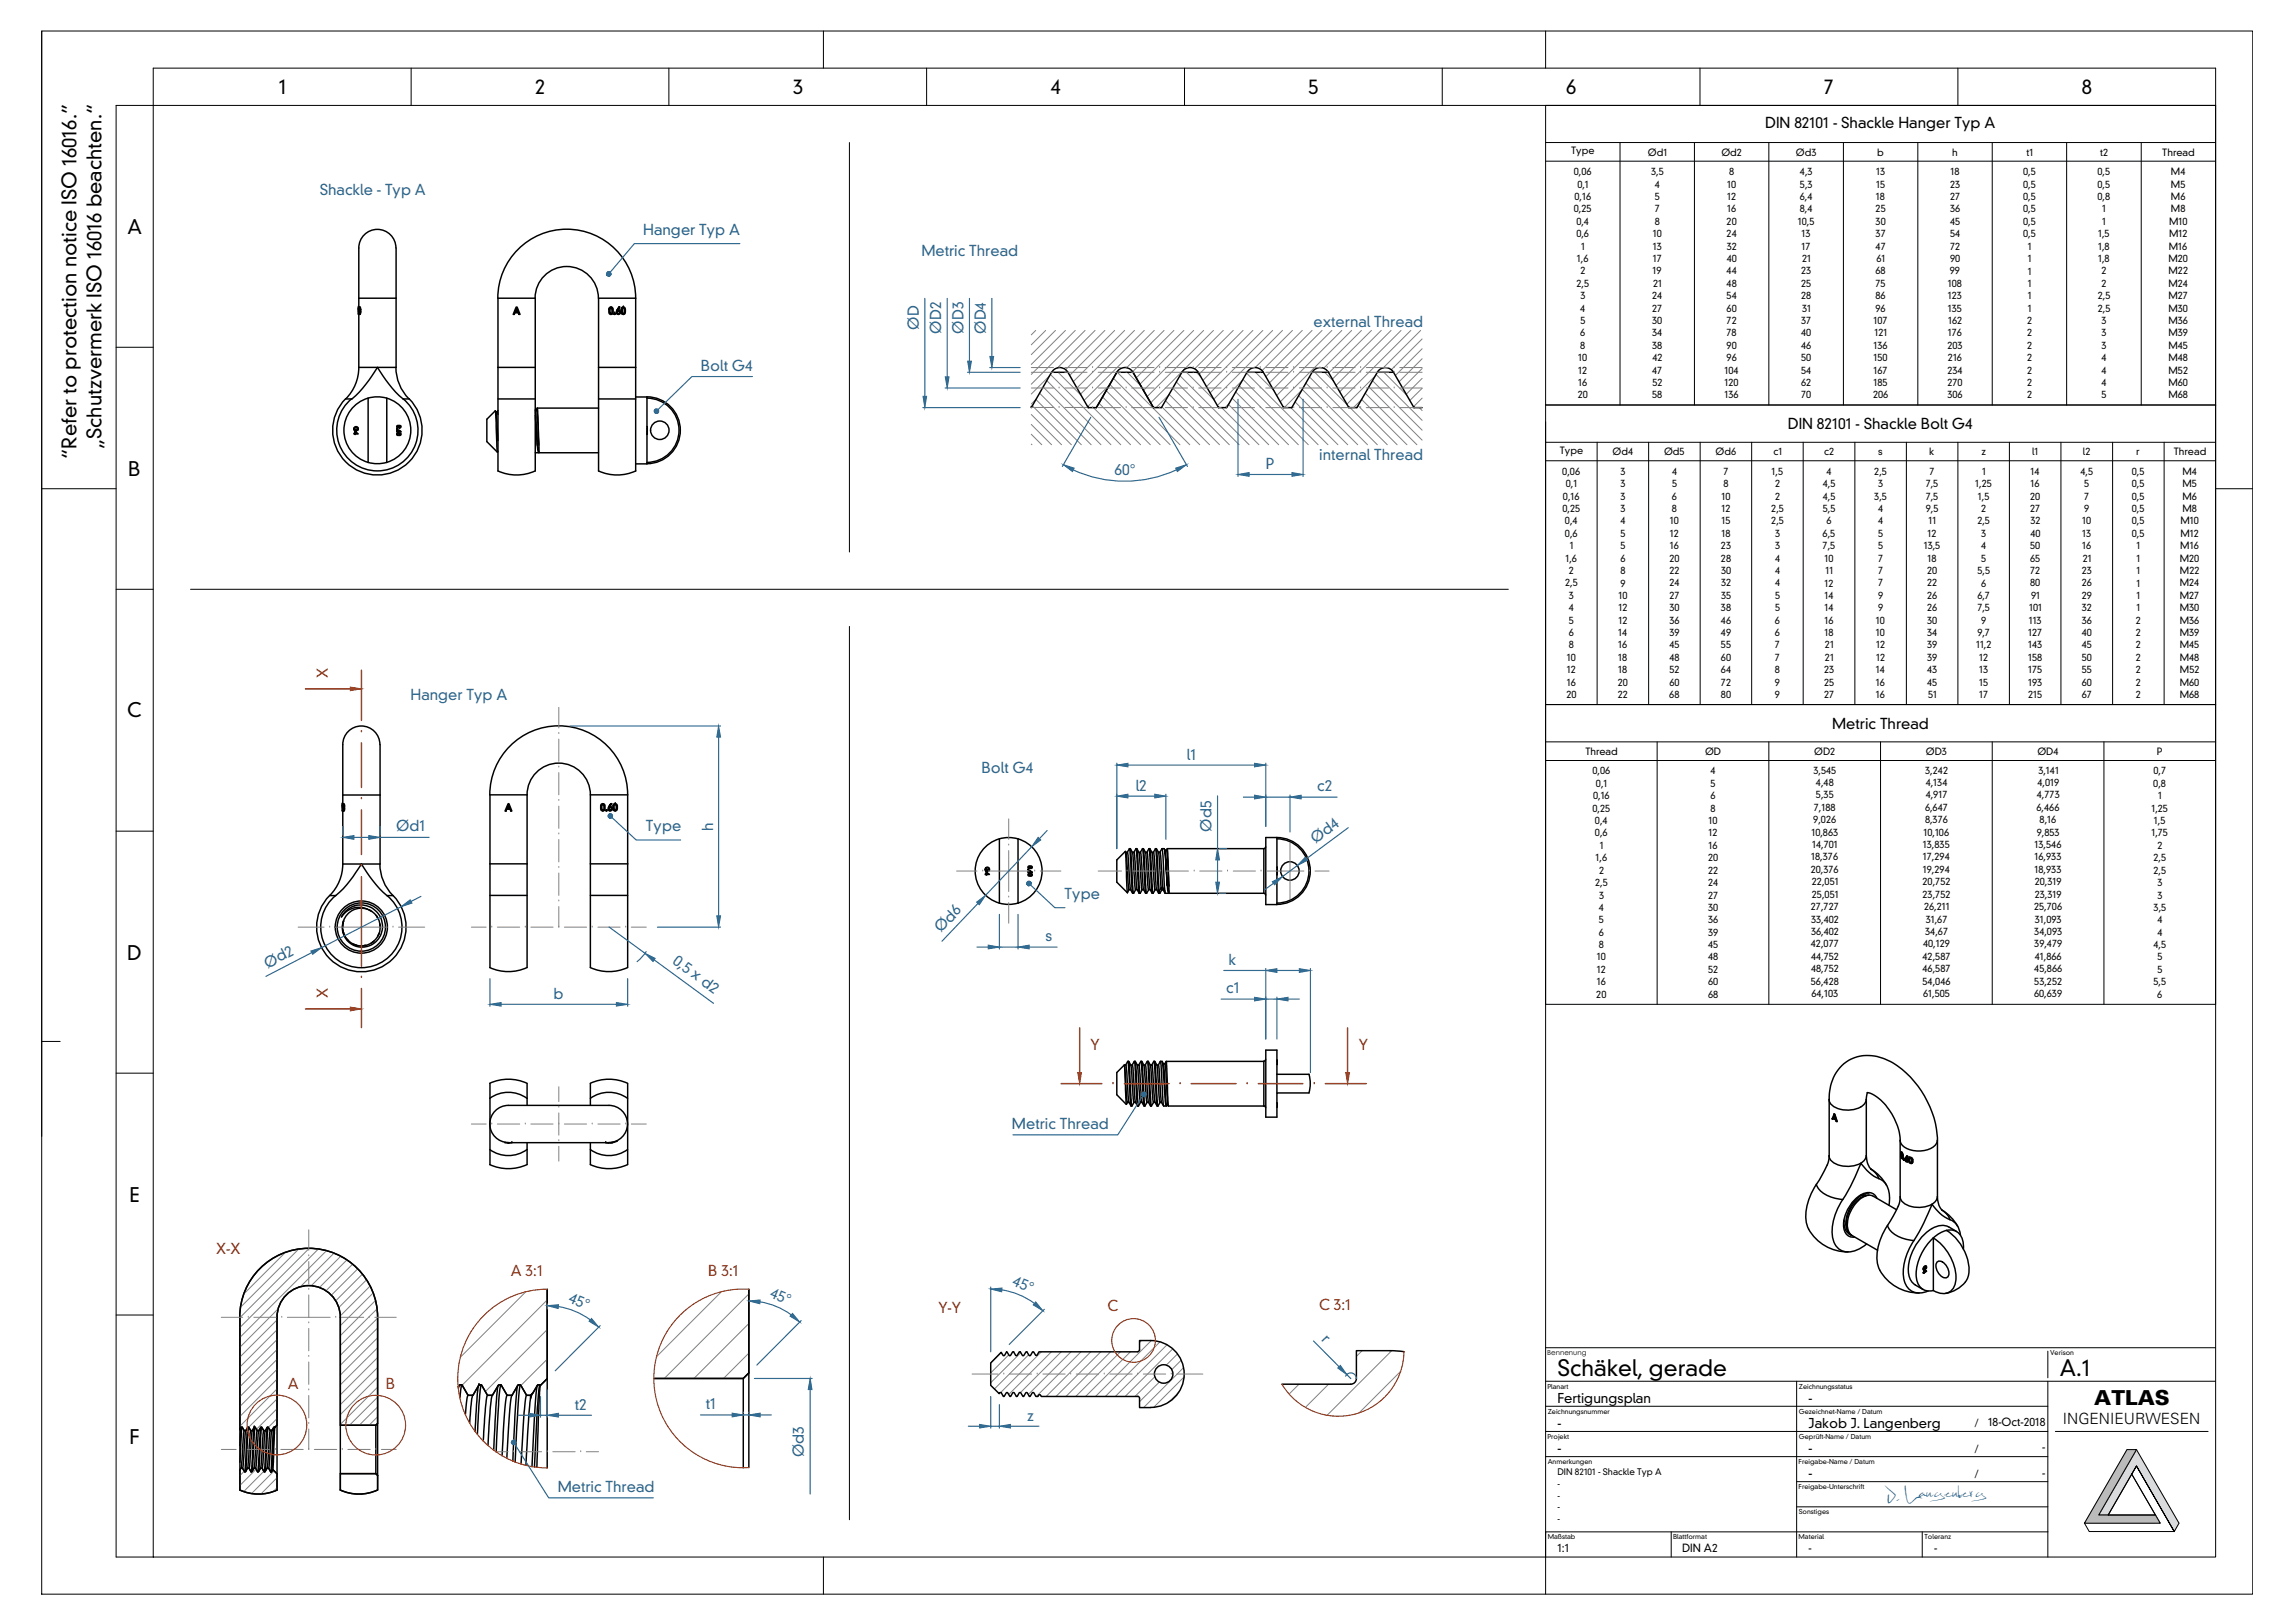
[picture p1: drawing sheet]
<svg xmlns="http://www.w3.org/2000/svg" width="594mm" height="420mm" viewBox="0 0 594 420" stroke-linecap="round" stroke-linejoin="round" font-family="sans-serif">
<defs><g id="words">
<g font-size="5.7">
<text x="403.1" y="356.3">Schäkel, gerade</text>
<text x="533.2" y="356.3">A.1</text>
</g>
<text font-size="5.3" x="542.1" y="363.7">ATLAS</text>
<g font-size="5.1">
<text x="72.2" y="24.4">1</text>
<text x="138.6" y="24.4">2</text>
<text x="205.3" y="24.4">3</text>
<text x="272" y="24.4">4</text>
<text x="338.7" y="24.4">5</text>
<text x="405.4" y="24.4">6</text>
<text x="472.1" y="24.4">7</text>
<text x="538.9" y="24.4">8</text>
<text x="33" y="60.5">A</text>
<text x="19.8" y="118.8" transform="rotate(-90 19.8 118.8)">“Refer to protection notice ISO 16016.”</text>
<text x="26.3" y="116.3" transform="rotate(-90 26.3 116.3)">„Schutzvermerk ISO 16016 beachten.“</text>
<text x="33.2" y="123.2">B</text>
<text x="32.9" y="185.7">C</text>
<text x="32.9" y="248.4">D</text>
<text x="33.5" y="311.1">E</text>
<text x="33.5" y="373.7">F</text>
</g>
<text font-size="4.3" fill="#28648c" x="487.8" y="388.4">J. Langenberg</text>
<text font-size="4" x="534" y="368.8">INGENIEURWESEN</text>
<g font-size="3.8">
<text x="456.9" y="33.1">DIN 82101 - Shackle Hanger Typ A</text>
<text x="462.8" y="111.1">DIN 82101 - Shackle Bolt G4</text>
<text x="474.3" y="188.7">Metric Thread</text>
</g>
<g font-size="3.8" fill="#28648c">
<text x="82.8" y="50.4">Shackle - Typ A</text>
<text x="166.5" y="60.8">Hanger Typ A</text>
<text x="238.5" y="66.3">Metric Thread</text>
<text x="237.9" y="85.4" transform="rotate(-90 237.9 85.4)">ØD</text>
<text x="243.7" y="86.3" transform="rotate(-90 243.7 86.3)">ØD2</text>
<text x="249.4" y="86.3" transform="rotate(-90 249.4 86.3)">ØD3</text>
<text x="255.2" y="86.4" transform="rotate(-90 255.2 86.4)">ØD4</text>
<text x="340" y="84.5">external Thread</text>
<text x="181.4" y="96">Bolt G4</text>
<text x="341.5" y="119">internal Thread</text>
<text x="288.5" y="123.1">60°</text>
<text x="327.7" y="121.4">P</text>
<text x="106.3" y="181.1">Hanger Typ A</text>
<text x="307.3" y="196.6">l1</text>
<text x="254.1" y="200">Bolt G4</text>
<text x="294" y="204.7">l2</text>
<text x="341" y="204.8">c2</text>
<text x="102.5" y="215.2">Ød1</text>
<text x="167.2" y="215.2">Type</text>
<text x="184.6" y="215.1" transform="rotate(-90 184.6 215.1)">h</text>
<text x="313.6" y="215.3" transform="rotate(-90 313.6 215.3)">Ød5</text>
<text x="340.5" y="218.6" transform="rotate(-37 340.5 218.6)">Ød4</text>
<text x="275.6" y="232.7">Type</text>
<text x="243.5" y="241.6" transform="rotate(-46 243.5 241.6)">Ød6</text>
<text x="270.6" y="243.7">s</text>
<text x="69.2" y="250.7" transform="rotate(-27 69.2 250.7)">Ød2</text>
<text x="173.9" y="249.3" transform="rotate(36 173.9 249.3)">0,5 x d2</text>
<text x="318" y="249.8">k</text>
<text x="317.4" y="257.2">c1</text>
<text x="143.3" y="258.5">b</text>
<text x="262" y="292.3">Metric Thread</text>
<text x="199.1" y="335.9" transform="rotate(23 199.1 335.9)">45°</text>
<text x="261.9" y="332.8" transform="rotate(23 261.9 332.8)">45°</text>
<text x="147" y="337.1" transform="rotate(22 147 337.1)">45°</text>
<text x="341.9" y="347" transform="rotate(46 341.9 347)">r</text>
<text x="148.8" y="364.9">t2</text>
<text x="182.7" y="364.9">t1</text>
<text x="265.9" y="367.8">z</text>
<text x="208.1" y="377.3" transform="rotate(-90 208.1 377.3)">Ød3</text>
<text x="144.4" y="386.3">Metric Thread</text>
</g>
<g font-size="3.8" fill="#dd3700">
<text x="84.9" y="175.5" transform="rotate(-90 84.9 175.5)">X</text>
<text x="84.9" y="258.4" transform="rotate(-90 84.9 258.4)">X</text>
<text x="282.3" y="271.9">Y</text>
<text x="351.7" y="271.9">Y</text>
<text x="56" y="324.5">X-X</text>
<text x="132.2" y="330.4">A 3:1</text>
<text x="183.3" y="330.4">B 3:1</text>
<text x="242.9" y="340">Y-Y</text>
<text x="286.7" y="339.4">C</text>
<text x="341.5" y="339.2">C 3:1</text>
<text x="74.5" y="359.5">A</text>
<text x="99.9" y="359.5">B</text>
</g>
<g font-size="3.4">
<text x="403.1" y="363.2">Fertigungsplan</text>
<text x="468.2" y="363.2">-</text>
<text x="403.1" y="369.7">-</text>
<text x="468.2" y="369.7">Jakob J. Langenberg</text>
<text x="403.1" y="376.2">-</text>
<text x="468.2" y="376.2">-</text>
<text x="468.2" y="382.7">-</text>
</g>
<g font-size="3.2">
<text x="511" y="369.5">/</text>
<text x="511" y="376">/</text>
<text x="511" y="382.5">/</text>
</g>
<g font-size="2.9">
<text x="514.6" y="369.3">18-Oct-2018</text>
<text x="528.7" y="375.7">-</text>
<text x="528.7" y="382.3">-</text>
<text x="403.1" y="401.8">1:1</text>
<text x="435.4" y="401.8">DIN A2</text>
<text x="468.2" y="401.8">-</text>
<text x="500.7" y="401.8">-</text>
</g>
<g font-size="2.5">
<text x="406.7" y="40">Type</text>
<text x="426.6" y="40.3">Ød1</text>
<text x="445.6" y="40.3">Ød2</text>
<text x="464.9" y="40.3">Ød3</text>
<text x="485.9" y="40.3">b</text>
<text x="505.3" y="40.3">h</text>
<text x="524.6" y="40.3">t1</text>
<text x="543.6" y="40.3">t2</text>
<text x="559.7" y="40.3">Thread</text>
<text x="407.4" y="45.3">0,06</text>
<text x="427.4" y="45.3">3,5</text>
<text x="447.6" y="45.3">8</text>
<text x="465.9" y="45.3">4,3</text>
<text x="485.6" y="45.3">13</text>
<text x="504.9" y="45.3">18</text>
<text x="523.7" y="45.4">0,5</text>
<text x="543" y="45.3">0,5</text>
<text x="562" y="45.3">M4</text>
<text x="407.5" y="51.8">0,16</text>
<text x="408.3" y="48.5">0,1</text>
<text x="428.4" y="48.5">4</text>
<text x="428.4" y="51.8">5</text>
<text x="447.1" y="48.5">10</text>
<text x="447.1" y="51.8">12</text>
<text x="465.9" y="51.8">6,4</text>
<text x="465.9" y="48.5">5,3</text>
<text x="485.6" y="51.8">18</text>
<text x="485.6" y="48.5">15</text>
<text x="504.8" y="48.5">23</text>
<text x="504.8" y="51.8">27</text>
<text x="523.7" y="48.5">0,5</text>
<text x="523.7" y="51.8">0,5</text>
<text x="543" y="48.5">0,5</text>
<text x="543" y="51.8">0,8</text>
<text x="562" y="48.5">M5</text>
<text x="562" y="51.8">M6</text>
<text x="407.4" y="55">0,25</text>
<text x="408.1" y="58.2">0,4</text>
<text x="428.3" y="55">7</text>
<text x="428.3" y="58.2">8</text>
<text x="447" y="58.2">20</text>
<text x="447.1" y="55">16</text>
<text x="465.4" y="58.2">10,5</text>
<text x="465.9" y="55">8,4</text>
<text x="485.5" y="55">25</text>
<text x="485.5" y="58.2">30</text>
<text x="504.8" y="55">36</text>
<text x="504.8" y="58.2">45</text>
<text x="523.7" y="55">0,5</text>
<text x="523.7" y="58.2">0,5</text>
<text x="544.2" y="55">1</text>
<text x="544.2" y="58.2">1</text>
<text x="561.5" y="58.2">M10</text>
<text x="562" y="55">M8</text>
<text x="408.1" y="61.4">0,6</text>
<text x="409.3" y="64.6">1</text>
<text x="427.8" y="61.4">10</text>
<text x="427.8" y="64.6">13</text>
<text x="447" y="61.4">24</text>
<text x="447" y="64.6">32</text>
<text x="466.3" y="61.4">13</text>
<text x="466.3" y="64.6">17</text>
<text x="485.5" y="61.4">37</text>
<text x="485.5" y="64.6">47</text>
<text x="504.8" y="61.4">54</text>
<text x="504.8" y="64.6">72</text>
<text x="523.7" y="61.4">0,5</text>
<text x="524.9" y="64.6">1</text>
<text x="543.1" y="61.4">1,5</text>
<text x="543.1" y="64.6">1,8</text>
<text x="561.4" y="64.6">M16</text>
<text x="561.5" y="61.4">M12</text>
<text x="408.2" y="67.8">1,6</text>
<text x="409.1" y="71">2</text>
<text x="427.8" y="71">19</text>
<text x="427.8" y="67.8">17</text>
<text x="447" y="71">44</text>
<text x="447" y="67.8">40</text>
<text x="466.3" y="71">23</text>
<text x="466.5" y="67.8">21</text>
<text x="485.5" y="71">68</text>
<text x="485.7" y="67.8">61</text>
<text x="504.7" y="71">99</text>
<text x="504.8" y="67.8">90</text>
<text x="524.9" y="67.8">1</text>
<text x="524.9" y="71.1">1</text>
<text x="543.1" y="67.8">1,8</text>
<text x="544" y="71">2</text>
<text x="561.3" y="67.8">M20</text>
<text x="561.3" y="71">M22</text>
<text x="408.1" y="74.2">2,5</text>
<text x="409.1" y="77.5">3</text>
<text x="427.7" y="77.5">24</text>
<text x="427.9" y="74.2">21</text>
<text x="447" y="74.2">48</text>
<text x="447" y="77.5">54</text>
<text x="466.2" y="74.2">25</text>
<text x="466.2" y="77.5">28</text>
<text x="485.5" y="74.2">75</text>
<text x="485.5" y="77.5">86</text>
<text x="504.2" y="74.2">108</text>
<text x="504.2" y="77.5">123</text>
<text x="524.9" y="74.2">1</text>
<text x="524.9" y="77.5">1</text>
<text x="543" y="77.5">2,5</text>
<text x="544" y="74.2">2</text>
<text x="561.3" y="74.2">M24</text>
<text x="561.3" y="77.5">M27</text>
<text x="409.1" y="80.7">4</text>
<text x="409.1" y="83.9">5</text>
<text x="427.7" y="80.7">27</text>
<text x="427.7" y="83.9">30</text>
<text x="447" y="80.7">60</text>
<text x="447" y="83.9">72</text>
<text x="466.3" y="83.9">37</text>
<text x="466.5" y="80.7">31</text>
<text x="485" y="83.9">107</text>
<text x="485.5" y="80.7">96</text>
<text x="504.2" y="80.7">135</text>
<text x="504.3" y="83.9">162</text>
<text x="524.7" y="83.9">2</text>
<text x="524.9" y="80.7">1</text>
<text x="543" y="80.7">2,5</text>
<text x="544" y="83.9">3</text>
<text x="561.3" y="80.7">M30</text>
<text x="561.3" y="83.9">M36</text>
<text x="409.1" y="87.1">6</text>
<text x="427.7" y="87.1">34</text>
<text x="446.9" y="87.1">78</text>
<text x="466.3" y="87.1">40</text>
<text x="485.2" y="87.1">121</text>
<text x="504.2" y="87.1">176</text>
<text x="524.7" y="87.1">2</text>
<text x="544" y="87.1">3</text>
<text x="561.3" y="87.1">M39</text>
<text x="408.5" y="93.5">10</text>
<text x="409.1" y="90.3">8</text>
<text x="427.7" y="90.3">38</text>
<text x="427.7" y="93.5">42</text>
<text x="447" y="90.3">90</text>
<text x="447" y="93.5">96</text>
<text x="466.2" y="90.3">46</text>
<text x="466.3" y="93.5">50</text>
<text x="485" y="90.3">136</text>
<text x="485" y="93.5">150</text>
<text x="504.1" y="90.3">203</text>
<text x="504.2" y="93.5">216</text>
<text x="524.7" y="90.3">2</text>
<text x="524.7" y="93.5">2</text>
<text x="544" y="93.5">4</text>
<text x="544" y="90.3">3</text>
<text x="561.3" y="90.3">M45</text>
<text x="561.3" y="93.5">M48</text>
<text x="408.5" y="99.9">16</text>
<text x="408.6" y="96.7">12</text>
<text x="427.7" y="96.7">47</text>
<text x="427.7" y="99.9">52</text>
<text x="446.4" y="96.7">104</text>
<text x="446.4" y="99.9">120</text>
<text x="466.2" y="96.7">54</text>
<text x="466.3" y="99.9">62</text>
<text x="485" y="96.7">167</text>
<text x="485" y="99.9">185</text>
<text x="504.1" y="96.7">234</text>
<text x="504.1" y="99.9">270</text>
<text x="524.7" y="96.7">2</text>
<text x="524.7" y="99.9">2</text>
<text x="544" y="96.7">4</text>
<text x="544" y="99.9">4</text>
<text x="561.3" y="99.9">M60</text>
<text x="561.3" y="96.7">M52</text>
<text x="408.4" y="103.2">20</text>
<text x="427.7" y="103.2">58</text>
<text x="446.4" y="103.2">136</text>
<text x="466.2" y="103.2">70</text>
<text x="484.8" y="103.2">206</text>
<text x="504.1" y="103.2">306</text>
<text x="524.7" y="103.2">2</text>
<text x="544" y="103.2">5</text>
<text x="561.3" y="103.2">M68</text>
<text x="403.7" y="117.6">Type</text>
<text x="417.4" y="117.8">Ød4</text>
<text x="430.7" y="117.8">Ød5</text>
<text x="444.1" y="117.8">Ød6</text>
<text x="459.1" y="117.8">c1</text>
<text x="472.2" y="117.8">c2</text>
<text x="486.2" y="117.8">s</text>
<text x="499.4" y="117.8">k</text>
<text x="512.9" y="117.8">z</text>
<text x="526.1" y="117.8">l1</text>
<text x="539.2" y="117.8">l2</text>
<text x="553" y="117.8">r</text>
<text x="562.7" y="117.8">Thread</text>
<text x="404.4" y="122.9">0,06</text>
<text x="419.5" y="122.9">3</text>
<text x="432.8" y="122.9">4</text>
<text x="446.1" y="122.9">7</text>
<text x="458.6" y="122.9">1,5</text>
<text x="472.8" y="122.9">4</text>
<text x="485.2" y="122.9">2,5</text>
<text x="499.5" y="122.9">7</text>
<text x="513.1" y="122.9">1</text>
<text x="525.7" y="122.9">14</text>
<text x="538.6" y="122.9">4,5</text>
<text x="551.9" y="122.9">0,5</text>
<text x="564.9" y="122.9">M4</text>
<text x="404.6" y="129.3">0,16</text>
<text x="405.3" y="126.1">0,1</text>
<text x="419.5" y="126.1">3</text>
<text x="419.5" y="129.4">3</text>
<text x="432.8" y="129.3">6</text>
<text x="432.8" y="126.1">5</text>
<text x="445.6" y="129.3">10</text>
<text x="446.1" y="126.1">8</text>
<text x="459.5" y="126.1">2</text>
<text x="459.5" y="129.3">2</text>
<text x="471.8" y="126.1">4,5</text>
<text x="471.8" y="129.4">4,5</text>
<text x="485.2" y="129.3">3,5</text>
<text x="486.2" y="126.1">3</text>
<text x="498.5" y="126.1">7,5</text>
<text x="498.5" y="129.3">7,5</text>
<text x="511.3" y="126.1">1,25</text>
<text x="512" y="129.4">1,5</text>
<text x="525.5" y="129.3">20</text>
<text x="525.7" y="126.1">16</text>
<text x="539.5" y="129.3">7</text>
<text x="539.5" y="126.1">5</text>
<text x="551.9" y="126.1">0,5</text>
<text x="551.9" y="129.4">0,5</text>
<text x="564.9" y="126.1">M5</text>
<text x="564.9" y="129.3">M6</text>
<text x="404.5" y="132.5">0,25</text>
<text x="405.1" y="135.7">0,4</text>
<text x="419.5" y="132.5">3</text>
<text x="419.5" y="135.7">4</text>
<text x="432.3" y="135.7">10</text>
<text x="432.8" y="132.5">8</text>
<text x="445.6" y="135.7">15</text>
<text x="445.6" y="132.5">12</text>
<text x="458.5" y="132.5">2,5</text>
<text x="458.5" y="135.7">2,5</text>
<text x="471.8" y="132.5">5,5</text>
<text x="472.8" y="135.7">6</text>
<text x="486.2" y="132.5">4</text>
<text x="486.2" y="135.7">4</text>
<text x="498.5" y="132.5">9,5</text>
<text x="499.2" y="135.7">11</text>
<text x="511.9" y="135.7">2,5</text>
<text x="512.9" y="132.5">2</text>
<text x="525.5" y="132.5">27</text>
<text x="525.6" y="135.7">32</text>
<text x="539" y="135.7">10</text>
<text x="539.5" y="132.5">9</text>
<text x="551.9" y="132.5">0,5</text>
<text x="551.9" y="135.7">0,5</text>
<text x="564.4" y="135.7">M10</text>
<text x="564.9" y="132.5">M8</text>
<text x="405.1" y="139">0,6</text>
<text x="406.4" y="142.2">1</text>
<text x="419.5" y="139">5</text>
<text x="419.5" y="142.2">5</text>
<text x="432.2" y="142.2">16</text>
<text x="432.3" y="139">12</text>
<text x="445.5" y="142.2">23</text>
<text x="445.6" y="139">18</text>
<text x="459.5" y="139">3</text>
<text x="459.5" y="142.2">3</text>
<text x="471.8" y="139">6,5</text>
<text x="471.8" y="142.2">7,5</text>
<text x="486.2" y="139">5</text>
<text x="486.2" y="142.2">5</text>
<text x="498" y="142.2">13,5</text>
<text x="499" y="139">12</text>
<text x="512.9" y="139">3</text>
<text x="512.9" y="142.2">4</text>
<text x="525.5" y="142.2">50</text>
<text x="525.6" y="139">40</text>
<text x="539" y="139">13</text>
<text x="539" y="142.2">16</text>
<text x="551.9" y="139">0,5</text>
<text x="553.1" y="142.2">1</text>
<text x="564.4" y="142.2">M16</text>
<text x="564.4" y="139">M12</text>
<text x="405.2" y="145.4">1,6</text>
<text x="406.1" y="148.6">2</text>
<text x="419.4" y="145.4">6</text>
<text x="419.4" y="148.6">8</text>
<text x="432.1" y="145.4">20</text>
<text x="432.2" y="148.6">22</text>
<text x="445.5" y="145.4">28</text>
<text x="445.5" y="148.6">30</text>
<text x="459.5" y="145.4">4</text>
<text x="459.5" y="148.6">4</text>
<text x="472.3" y="145.4">10</text>
<text x="472.5" y="148.6">11</text>
<text x="486.2" y="145.4">7</text>
<text x="486.2" y="148.6">7</text>
<text x="498.9" y="148.6">20</text>
<text x="498.9" y="145.4">18</text>
<text x="511.9" y="148.6">5,5</text>
<text x="512.9" y="145.4">5</text>
<text x="525.5" y="145.4">65</text>
<text x="525.5" y="148.6">72</text>
<text x="538.9" y="148.6">23</text>
<text x="539.1" y="145.4">21</text>
<text x="553.1" y="145.4">1</text>
<text x="553.1" y="148.6">1</text>
<text x="564.3" y="145.4">M20</text>
<text x="564.3" y="148.6">M22</text>
<text x="405.1" y="151.8">2,5</text>
<text x="406.1" y="155">3</text>
<text x="418.9" y="155.1">10</text>
<text x="419.4" y="151.8">9</text>
<text x="432.1" y="151.8">24</text>
<text x="432.1" y="155">27</text>
<text x="445.5" y="151.8">32</text>
<text x="445.5" y="155">35</text>
<text x="459.5" y="151.8">4</text>
<text x="459.5" y="155">5</text>
<text x="472.3" y="155.1">14</text>
<text x="472.3" y="151.8">12</text>
<text x="486.2" y="151.8">7</text>
<text x="486.2" y="155">9</text>
<text x="498.9" y="151.8">22</text>
<text x="498.9" y="155">26</text>
<text x="511.9" y="155.1">6,7</text>
<text x="512.8" y="151.8">6</text>
<text x="525.5" y="151.8">80</text>
<text x="525.8" y="155">91</text>
<text x="538.9" y="151.8">26</text>
<text x="538.9" y="155">29</text>
<text x="553.1" y="151.8">1</text>
<text x="553.1" y="155.1">1</text>
<text x="564.3" y="151.8">M24</text>
<text x="564.3" y="155">M27</text>
<text x="406.1" y="158.2">4</text>
<text x="406.1" y="161.4">5</text>
<text x="418.9" y="158.2">12</text>
<text x="418.9" y="161.4">12</text>
<text x="432.1" y="158.2">30</text>
<text x="432.1" y="161.4">36</text>
<text x="445.5" y="158.2">38</text>
<text x="445.5" y="161.4">46</text>
<text x="459.4" y="161.4">6</text>
<text x="459.5" y="158.2">5</text>
<text x="472.3" y="158.2">14</text>
<text x="472.3" y="161.4">16</text>
<text x="485.6" y="161.4">10</text>
<text x="486.2" y="158.2">9</text>
<text x="498.9" y="158.2">26</text>
<text x="498.9" y="161.4">30</text>
<text x="511.9" y="158.2">7,5</text>
<text x="512.8" y="161.4">9</text>
<text x="525.1" y="161.4">113</text>
<text x="525.2" y="158.2">101</text>
<text x="538.9" y="161.4">36</text>
<text x="538.9" y="158.2">32</text>
<text x="552.9" y="161.4">2</text>
<text x="553.1" y="158.2">1</text>
<text x="564.3" y="158.2">M30</text>
<text x="564.3" y="161.4">M36</text>
<text x="406.1" y="164.7">6</text>
<text x="406.1" y="167.9">8</text>
<text x="418.9" y="164.7">14</text>
<text x="418.9" y="167.9">16</text>
<text x="432.1" y="164.7">39</text>
<text x="432.1" y="167.9">45</text>
<text x="445.5" y="164.7">49</text>
<text x="445.5" y="167.9">55</text>
<text x="459.4" y="164.7">6</text>
<text x="459.4" y="167.9">7</text>
<text x="472.3" y="164.7">18</text>
<text x="472.4" y="167.9">21</text>
<text x="485.6" y="164.7">10</text>
<text x="485.6" y="167.9">12</text>
<text x="498.9" y="164.7">34</text>
<text x="498.9" y="167.9">39</text>
<text x="511.5" y="167.9">11,2</text>
<text x="511.9" y="164.7">9,7</text>
<text x="525" y="164.7">127</text>
<text x="525" y="167.9">143</text>
<text x="538.9" y="164.7">40</text>
<text x="538.9" y="167.9">45</text>
<text x="552.9" y="164.7">2</text>
<text x="552.9" y="167.9">2</text>
<text x="564.3" y="164.7">M39</text>
<text x="564.3" y="167.9">M45</text>
<text x="405.6" y="171.1">10</text>
<text x="418.9" y="171.1">18</text>
<text x="432.1" y="171.1">48</text>
<text x="445.5" y="171.1">60</text>
<text x="459.4" y="171.1">7</text>
<text x="472.4" y="171.1">21</text>
<text x="485.6" y="171.1">12</text>
<text x="498.9" y="171.1">39</text>
<text x="512.3" y="171.1">12</text>
<text x="525" y="171.1">158</text>
<text x="538.9" y="171.1">50</text>
<text x="552.9" y="171.1">2</text>
<text x="564.3" y="171.1">M48</text>
<text x="405.6" y="177.5">16</text>
<text x="405.6" y="174.3">12</text>
<text x="418.8" y="177.5">20</text>
<text x="418.9" y="174.3">18</text>
<text x="432.1" y="177.5">60</text>
<text x="432.2" y="174.3">52</text>
<text x="445.5" y="174.3">64</text>
<text x="445.5" y="177.5">72</text>
<text x="459.4" y="174.3">8</text>
<text x="459.4" y="177.5">9</text>
<text x="472.2" y="174.3">23</text>
<text x="472.2" y="177.5">25</text>
<text x="485.6" y="174.3">14</text>
<text x="485.6" y="177.5">16</text>
<text x="498.9" y="174.3">43</text>
<text x="498.9" y="177.5">45</text>
<text x="512.3" y="174.3">13</text>
<text x="512.3" y="177.5">15</text>
<text x="525" y="174.3">175</text>
<text x="525" y="177.5">193</text>
<text x="538.9" y="177.5">60</text>
<text x="538.9" y="174.3">55</text>
<text x="552.9" y="174.3">2</text>
<text x="552.9" y="177.5">2</text>
<text x="564.3" y="177.5">M60</text>
<text x="564.3" y="174.3">M52</text>
<text x="405.5" y="180.7">20</text>
<text x="418.8" y="180.7">22</text>
<text x="432.1" y="180.7">68</text>
<text x="445.5" y="180.7">80</text>
<text x="459.4" y="180.7">9</text>
<text x="472.2" y="180.7">27</text>
<text x="485.6" y="180.7">16</text>
<text x="499.1" y="180.7">51</text>
<text x="512.3" y="180.7">17</text>
<text x="525" y="180.7">215</text>
<text x="538.9" y="180.7">67</text>
<text x="552.9" y="180.7">2</text>
<text x="564.3" y="180.7">M68</text>
<text x="410.4" y="195.4">Thread</text>
<text x="441.4" y="195.4">ØD</text>
<text x="469.6" y="195.4">ØD2</text>
<text x="498.5" y="195.4">ØD3</text>
<text x="527.4" y="195.4">ØD4</text>
<text x="558.3" y="195.4">P</text>
<text x="412.2" y="200.5">0,06</text>
<text x="413.1" y="203.7">0,1</text>
<text x="442.8" y="200.5">4</text>
<text x="442.8" y="203.7">5</text>
<text x="469.4" y="200.3">3,545</text>
<text x="470.1" y="203.5">4,48</text>
<text x="498.3" y="200.3">3,242</text>
<text x="498.5" y="203.5">4,134</text>
<text x="527.4" y="203.5">4,019</text>
<text x="527.6" y="200.3">3,141</text>
<text x="557.4" y="203.7">0,8</text>
<text x="557.4" y="200.5">0,7</text>
<text x="412.4" y="206.9">0,16</text>
<text x="442.8" y="206.9">6</text>
<text x="469.5" y="209.9">7,188</text>
<text x="470.1" y="206.7">5,35</text>
<text x="498.3" y="209.9">6,647</text>
<text x="498.5" y="206.7">4,917</text>
<text x="527.2" y="209.9">6,466</text>
<text x="527.3" y="206.7">4,773</text>
<text x="558.7" y="206.9">1</text>
<text x="412.2" y="210.1">0,25</text>
<text x="412.9" y="213.3">0,4</text>
<text x="442.3" y="213.3">10</text>
<text x="442.8" y="210.1">8</text>
<text x="469.4" y="213.1">9,026</text>
<text x="498.3" y="213.1">8,376</text>
<text x="528" y="213.1">8,16</text>
<text x="556.9" y="210.1">1,25</text>
<text x="557.6" y="213.3">1,5</text>
<text x="412.9" y="216.5">0,6</text>
<text x="414.1" y="219.7">1</text>
<text x="442.3" y="219.7">16</text>
<text x="442.3" y="216.5">12</text>
<text x="468.9" y="216.4">10,863</text>
<text x="469.1" y="219.5">14,701</text>
<text x="497.8" y="219.5">13,835</text>
<text x="497.9" y="216.4">10,106</text>
<text x="526.7" y="219.5">13,546</text>
<text x="527.2" y="216.4">9,853</text>
<text x="556.9" y="216.5">1,75</text>
<text x="558.5" y="219.7">2</text>
<text x="413" y="223">1,6</text>
<text x="413.9" y="226.2">2</text>
<text x="442.1" y="223">20</text>
<text x="442.2" y="226.2">22</text>
<text x="468.7" y="226">20,376</text>
<text x="468.8" y="222.7">18,376</text>
<text x="497.8" y="222.7">17,294</text>
<text x="497.8" y="226">19,294</text>
<text x="526.7" y="222.7">16,933</text>
<text x="526.7" y="226">18,933</text>
<text x="557.4" y="223">2,5</text>
<text x="557.4" y="226.2">2,5</text>
<text x="412.9" y="229.4">2,5</text>
<text x="413.9" y="232.6">3</text>
<text x="442.1" y="229.4">24</text>
<text x="442.1" y="232.6">27</text>
<text x="469" y="229.2">22,051</text>
<text x="469" y="232.4">25,051</text>
<text x="497.7" y="229.2">20,752</text>
<text x="497.7" y="232.4">23,752</text>
<text x="526.7" y="229.2">20,319</text>
<text x="526.7" y="232.4">23,319</text>
<text x="558.5" y="229.4">3</text>
<text x="558.5" y="232.6">3</text>
<text x="413.9" y="235.8">4</text>
<text x="413.9" y="239">5</text>
<text x="442.1" y="239">36</text>
<text x="442.2" y="235.8">30</text>
<text x="468.8" y="235.6">27,727</text>
<text x="468.8" y="238.8">33,402</text>
<text x="498.1" y="235.6">26,211</text>
<text x="498.5" y="238.8">31,67</text>
<text x="526.5" y="235.6">25,706</text>
<text x="526.7" y="238.8">31,093</text>
<text x="557.5" y="235.8">3,5</text>
<text x="558.5" y="239">4</text>
<text x="413.9" y="242.2">6</text>
<text x="413.9" y="245.4">8</text>
<text x="442.1" y="242.2">39</text>
<text x="442.2" y="245.4">45</text>
<text x="468.8" y="245.2">42,077</text>
<text x="468.8" y="242">36,402</text>
<text x="497.8" y="245.2">40,129</text>
<text x="498.3" y="242">34,67</text>
<text x="526.6" y="242">34,093</text>
<text x="526.6" y="245.2">39,479</text>
<text x="557.4" y="245.4">4,5</text>
<text x="558.5" y="242.2">4</text>
<text x="413.3" y="248.7">10</text>
<text x="413.4" y="251.9">12</text>
<text x="442.1" y="248.7">48</text>
<text x="442.2" y="251.9">52</text>
<text x="468.8" y="248.4">44,752</text>
<text x="468.8" y="251.7">48,752</text>
<text x="497.7" y="248.4">42,587</text>
<text x="497.7" y="251.7">46,587</text>
<text x="526.6" y="251.7">45,866</text>
<text x="526.7" y="248.4">41,866</text>
<text x="558.5" y="248.7">5</text>
<text x="558.5" y="251.9">5</text>
<text x="413.3" y="255.1">16</text>
<text x="442.1" y="255.1">60</text>
<text x="468.8" y="254.9">56,428</text>
<text x="497.7" y="254.9">54,046</text>
<text x="526.6" y="254.9">53,252</text>
<text x="557.4" y="255.1">5,5</text>
<text x="413.2" y="258.3">20</text>
<text x="442.1" y="258.3">68</text>
<text x="468.9" y="258.1">64,103</text>
<text x="497.8" y="258.1">61,505</text>
<text x="526.5" y="258.1">60,639</text>
<text x="558.4" y="258.3">6</text>
</g>
<g font-size="2.3">
<text x="403.1" y="381.9">DIN 82101 - Shackle Typ A</text>
<text x="403.1" y="387.9">-</text>
<text x="403.1" y="384.9">-</text>
<text x="403.1" y="394">-</text>
<text x="403.1" y="391">-</text>
</g>
<text font-size="1.8" x="400.5" y="350.8">Bennenung</text>
<g font-size="1.7">
<text x="530.7" y="350.8">Verison</text>
<text x="400.6" y="359.5">Planart</text>
<text x="465.7" y="359.5">Zeichnungsstatus</text>
<text x="400.6" y="366">Zeichnungsnummer</text>
<text x="465.6" y="366">Gezeichnet-Name / Datum</text>
<text x="400.6" y="372.5">Projekt</text>
<text x="465.6" y="372.5">Geprüft-Name / Datum</text>
<text x="400.6" y="379">Anmerkungen</text>
<text x="465.6" y="379">Freigabe-Name / Datum</text>
<text x="465.6" y="385.5">Freigabe-Unterschrift</text>
<text x="465.6" y="392">Sonstiges</text>
<text x="400.6" y="398.5">Maßstab</text>
<text x="433.1" y="398.5">Blattformat</text>
<text x="465.6" y="398.5">Material</text>
<text x="498.2" y="398.5">Toleranz</text>
</g>
</g></defs>
<!-- layer: Schriftfeld -->
<path d="M400.1 357.6h173.3M465.1 357.6v45.5M530.1 349.8v6.9M530.1 357.6v45.5M573.4 348.9h-173.3v54.2v-6.5h130M400.1 370.6h130M400.1 364.1h130M400.1 377.1h130M432.6 396.6v6.5M465.1 383.6h65M465.1 390.1h65M497.6 396.6v6.5" fill="none" stroke="#000" stroke-width=".26"/>
<!-- layer: Rahmen -->
<g fill="none" stroke="#000" stroke-width=".26">
<path d="M10.8 8h572.3v404.7h-572.3zM10.8 8v286.2M106.4 17.6v9.7M173.1 17.6v9.7M213.1 8v9.6M239.9 17.6v9.7M306.6 17.6v9.7M373.3 17.6v9.7M400.1 8v9.6M440.1 17.6v9.7M506.8 17.6v9.7M39.7 27.3h533.8v375.8h-533.8z"/>
<path d="M573.5 27.3v-9.7h-533.8v9.7h-9.6v375.8h9.6M30.1 89.9h9.6M10.8 126.5h19.3M573.5 126.5h9.6M30.1 152.6h9.6M30.1 215.2h9.6M10.8 269.6h4.8M30.1 277.8h9.6M30.1 340.4h9.6M213.1 403.1v9.6M400.1 403.1v9.6"/>
</g>
<!-- layer: 0 -->
<g fill="none" stroke="#000" stroke-width=".26">
<path d="M400.1 27.3h173.4v77.5h-173.4zM400.1 36.9h173.4M419.4 36.9v67.9M438.6 36.9v67.9M457.9 36.9v67.9M477.2 36.9v67.9M496.4 36.9v67.9M515.7 36.9v67.9M535 36.9v67.9M554.3 36.9v67.9M400.1 41.7h173.4M400.1 109.2v239.7"/>
<path d="M49.3 152.6h341.1M219.9 162.2v231.2M532 370.6h39.6M550.6 375.3h2.4l-9.7 16.9h14.7l1.2 2.1h-19.6zM553 375.3l-9.7 16.9h2.4l7.3-12.7 9.8 17h-22l-1.2-2.2h19.6l-7.4-12.7 1.2-2.1 9.8 17 1.2-2.2zM551.8 381.6l6.2 10.6h-12.3z"/>
</g>
<g fill="#dbdbdb" stroke="#dbdbdb" stroke-width=".26">
<path d="M553 375.3l2.5 4.2h-4.9z"/>
<path d="M553 379.5h2.5l8.5 14.8z"/>
<path d="M550.6 379.5l1.2 2.1 1.2-2.1zM550.6 379.5l1.2 2.1h-2.4z"/>
<path d="M549.4 381.6l-3.7 10.6 6.1-10.6zM549.4 381.6l-3.7 10.6h-2.4z"/>
<path d="M553 379.5l8.6 14.8h2.4zM561.6 394.3h2.4l-1.2 2.2z"/>
</g>
<g fill="#bababa" stroke="#bababa" stroke-width=".26">
<path d="M550.6 375.3l-7.3 16.9 9.7-16.9zM550.6 375.3l-7.3 16.9h-2.5z"/>
<path d="M540.8 392.2l18.4 2.1-1.2-2.1zM540.8 392.2l18.4 2.1h-19.6z"/>
</g>
<!-- layer: Kante -->
<g fill="none" stroke="#000" stroke-width=".38">
<path d="M92.8 79.8v.3v-.3M92.8 79.5v1.9v-.4M92.8 79.5l.1 .7M92.8 79.5v.7M92.9 79.5v-15.3a4.8 4.8 0 0 1 4.8-4.8 4.8 4.8 0 0 1 4.8 4.8v30.9h-9.6v-13.7M92.9 77.2h9.6M92.9 79.5l-.1 .3M93 79.5l.3 .6-.2 1.3-.2-.3zM93.1 79.5h.2l.1 .6M93.1 79.7l-.1 .4M128.9 77.2a17.8 17.8 0 0 1 17.8-17.9 17.8 17.8 0 0 1 17.8 17.9M138.5 77.2a8.2 8.2 0 0 1 8.2-8.2 8.2 8.2 0 0 1 8.2 8.2"/>
<path d="M154.9 77.2h9.6M154.9 77.2v17.9M157.7 79.7l.4-.2 .4 .2 .2 1.1a.54 .54 0 0 1-.6 .6 .54 .54 0 0 1-.5-.6zM158.1 79.7l-.3 .4 .1 .7v-.7a.29 .29 0 0 1 .2-.4 .29 .29 0 0 1 .3 .4v.7a.28 .28 0 0 1-.3 .4 .28 .28 0 0 1-.2-.4l.2 .4M158.1 79.5l.4 .2 .2 .4-.1 1-.5 .3M160.2 79.5h.3l-.5 .8a.57 .57 0 0 1 .6 .6 .57 .57 0 0 1-.8 .5 .57 .57 0 0 1-.2-.9l.6-1-.4 .7M161 79.7l.4-.2 .4 .2 .1 1.1a.52 .52 0 0 1-.5 .6 .52 .52 0 0 1-.5-.6zM161.1 79.9l.3-.2 .2 .1v1a.29 .29 0 0 1-.2 .4 .29 .29 0 0 1-.3-.4zM161.4 79.7l.3 .4-.1 .9-.2 .2M161.4 79.5l-.4 .2-.2 .4M164.5 77.2v17.9M92.8 80.5v.7v-.7"/>
<path d="M92.8 80.2l.1 .1M92.8 80.2v.4M92.8 80.8v.1M92.8 81.4h.1M92.9 80.8h.1M92.9 95.1a11.6 11.6 0 0 1-3.4 8.2M93 81.2l-.2 .2M93 80.1v.7M93 80.8l.1-1.1v1.5l-.1-.4 .1 .4M93.3 80.8v.4l-.2 .2M93.3 80.1l.1 .7M102.5 95.1a11.6 11.6 0 0 0 3.4 8.2"/>
<path d="M128.9 95.1v26.8a11.7 11.7 0 0 0 9.6 0l.1-26.8M128.9 95.1v-17.9h9.7v17.9M128.9 95.1h9.7M133.3 80.9l-.2 .5h-.3l.8-1.9h.3l.7 1.9h-.2l-.2-.5 .1 .5M133.4 80.8l.3-1-.3 1h.7l-.4-1 .4 1M134.2 81l-1-.1-.1 .5M154.9 95.1v26.8a11.7 11.7 0 0 0 9.6 0v-26.8M154.9 95.1h9.6M159.1 81.1l.2 .1-.2 .2M159.8 80.7v.3M159.8 81.3l.3 .1M160.1 80.5a.37 .37 0 0 0-.4 .4 .37 .37 0 0 0 .6 .2 .37 .37 0 0 0 0-.6h-.2a.36 .36 0 0 1 .3 .3 .36 .36 0 0 1-.3 .4"/>
<path d="M160.1 80.2l-.1 .1M160.9 80.8l.1 .4 .4 .2M160.9 80.1l-.1 .7M89.5 103.3h1.6a33.9 33.9 0 0 0 6.6-8.2 32.8 32.8 0 0 0 6.7 8.2h1.5M91.1 103.2a10.5 10.5 0 0 0-1.1 15.4 10.5 10.5 0 0 0 15.4 0 10.5 10.5 0 0 0-1.1-15.4M91.6 110.8a.56 .56 0 0 1 .8-.3 .56 .56 0 0 1 .1 .9 .45 .45 0 0 0-.1-.7 .45 .45 0 0 0-.6 .2 .45 .45 0 0 0 .3 .6v-.4h.1v.6a.62 .62 0 0 1-.6-.9zM91.9 111.7l.8 .6h-1.1v-.1h.3zM92 111.9l.4 .3h-.4zM95.3 103.1v16.6M100.1 103.1a8.7 8.7 0 0 1 6.2 8.3 8.7 8.7 0 0 1-6.2 8.3M100.1 103.1a8.7 8.7 0 0 0-11.1 8.3 8.7 8.7 0 0 0 11.1 8.3M100.1 103.1v16.6"/>
<path d="M102.7 111l.2 .1zM102.7 110.3l.8-.2 .3 .1v.3l-.1 .2-.8 .1zM102.7 112.3l.8-.2a.32 .32 0 0 1 .3 .3 .32 .32 0 0 1-.3 .3h-.6zM102.8 111.4h.6l.4 .5-.5-.3a.34 .34 0 0 1-.4 .3 .34 .34 0 0 1-.1-.5zM102.8 110.3h.7l.2 .2-.7 .1zM102.9 112.3h.7l.1 .2-.7 .1-.2-.2zM105.9 103.2a11.6 11.6 0 0 1 0 16.4 11.6 11.6 0 0 1-16.4 0 11.6 11.6 0 0 1 0-16.4M128.4 106.6l.5 7.4M128.7 106.6l.2 .7M128.9 116.8l-.2 .2-.5-10.7-2.2 2.2v5.8l2.7 2.7M128.9 106.3l-.3 .4-.4-.3M128.9 103.3h9.7"/>
<path d="M138.6 107.5l.5 7.8M138.6 117.2h16.3M138.9 106l.2 2.3 .4 8.9-.2-.2-.2-1.7-.5-9.1M139.1 105.6l.4 9.7M139.1 105.6l-.2 .5h-.3M139.1 105.6h15.8M154.9 103.3h9.6M164.5 102.8h3v17.3h-3M167.4 103.1a8.3 8.3 0 0 1 8.4 8.3 8.3 8.3 0 0 1-8.4 8.3M167.4 102.7a8.7 8.7 0 0 1 8.7 8.7 8.7 8.7 0 0 1-8.7 8.6M167.5 110.4v1.3M167.5 111.7v.5"/>
<path d="M167.5 111h.1M167.6 112.2l-.1 .1M167.6 112.3l-.1 .2M88.7 192.8a4.8 4.8 0 0 1 4.8-4.9 4.8 4.8 0 0 1 4.8 4.9M88.7 192.8v15.3M98.4 192.8v30.9M88.6 209v.7zM88.6 208.8l.2 .1M88.6 208.4v.2v-.2M88.6 209.3v.2M88.7 209.9h.1M88.7 210v13.7"/>
<path d="M88.7 208.8l-.1-.7v1.9v-.4M88.7 205.8h9.7M88.7 208.1l-.1 1.1M88.7 209.4h.1M88.8 209.8l-.2 .2M88.8 208.6v.8M88.9 208.1l.2 .3v1.2l-.2 .4zM88.9 209.4v-1.1l.1 .3-.1 1.1-.1-.3 .1 .3M88.9 208.1l.3 .2v.3M88.9 208.3v.3M89.1 209.4l.1 .4-.3 .2M89.1 208.6l.1 .8"/>
<path d="M126.8 205.7a17.8 17.8 0 0 1 17.8-17.8 17.8 17.8 0 0 1 17.9 17.8M131 210h-.3l.8-1.9h.2l.8 1.9h-.3M131 210h.1M131.1 209.5l-.1 .4M131.3 209.3l.3-.9-.3 .9h.7l-.4-.9 .4 .9M132.1 209.5l.1 .4zM132.1 209.5h-.9l-.2 .4M136.4 205.7a8.2 8.2 0 0 1 8.2-8.1 8.2 8.2 0 0 1 8.2 8.1M155.6 208.2l.4-.1 .4 .1 .1 1.1a.53 .53 0 0 1-.5 .6 .53 .53 0 0 1-.5-.6zM155.7 208.6v.8M155.7 209.4v-.8a.32 .32 0 0 1 .3-.3 .32 .32 0 0 1 .3 .3v.8a.32 .32 0 0 1-.3 .3 .32 .32 0 0 1-.3-.3l.3 .3M156 209.9h.1"/>
<path d="M156 208.1h.1M156 208.3l-.3 .3M156 208.1l.5 .3v.9a.47 .47 0 0 1-.5 .6M157 209.9h.1M157 209.6h.1M157 209.6v.3M157.6 209.2v.3M157.6 209.8l.4 .1M157.9 208.8h.1M158 209a.36 .36 0 0 0-.4 .4 .36 .36 0 0 0 .6 .2 .36 .36 0 0 0-.1-.6h-.1a.38 .38 0 0 1 .3 .4 .38 .38 0 0 1-.3 .3M158.1 208.1h.3l-.5 .7a.59 .59 0 0 1 .6 .7 .59 .59 0 0 1-.8 .4 .59 .59 0 0 1-.2-.9l.6-.9-.5 .7M158.7 208.6v.7"/>
<path d="M158.8 209.3h-.1a.52 .52 0 0 0 .6 .6M158.9 208.2l.4-.1 .3 .1 .2 1.1a.53 .53 0 0 1-.5 .6 .53 .53 0 0 1-.5-.6zM159.1 208.3l.4 .1 .1 1a.32 .32 0 0 1-.3 .3 .32 .32 0 0 1-.3-.3zM159.3 208.3l.3 .3v.8l-.3 .3M159.3 208.1l-.4 .1-.1 .4M258.7 217.2v16.6M263.5 217.2a8.7 8.7 0 0 1 6.2 8.3 8.7 8.7 0 0 1-6.2 8.3M263.5 217.2a8.7 8.7 0 0 0-11.1 8.3 8.7 8.7 0 0 0 11.1 8.3M263.5 217.2v16.6M292.4 219.7h.2l.1 .7 .7 10.9 .6-1M292.6 219.7l.5 .9M294 219.7h.3l.1 .5 .7 11.1 .6-1"/>
<path d="M294.3 219.7l.5 .9M295.7 219.7h.3l.1 .5 .7 11.1M296 219.7l.5 .9M297.4 219.7h.2l.2 1 .7 10.6M297.6 219.7l.6 .9M299.1 219.7a.74 .74 0 0 1 .4 1l.6 10M299.3 219.7l.6 .9M300.8 219.7h.5l.2 .5 .7 9.1-.6-9.2M301.4 219.7l.4 .5 .2-.1M302.2 219.7l.4 9.6M302.2 219.7l-.2 .4M302.2 219.7h25"/>
<path d="M327.2 219.7v11.6M327.6 219.2l-.5 .5M327.7 216.8h2.8v17.4h-2.8zM330.5 217.2a8.3 8.3 0 0 1 8.3 8.3 8.3 8.3 0 0 1-8.3 8.3M330.5 216.8a8.7 8.7 0 0 1 8.7 8.7 8.7 8.7 0 0 1-8.7 8.6M85.3 231.8h1.6a32.8 32.8 0 0 0 6.7-8.1 33.9 33.9 0 0 0 6.6 8.1h1.5M86.9 231.8a10.5 10.5 0 0 0-1.1 15.4 10.5 10.5 0 0 0 15.4 0 10.5 10.5 0 0 0-1-15.4M88.7 239.6v.5M88.7 223.7h9.7M88.7 223.7a12.2 12.2 0 0 1-4.3 9.1 11.6 11.6 0 0 0 1.9 16.2 11.6 11.6 0 0 0 16.2-1.6 11.6 11.6 0 0 0-1.4-16.2 11.6 11.6 0 0 1-2.8-7.5M88.9 238.7l-.2 1.2M88.9 238.7l-.1 .4"/>
<path d="M88.9 238.4l-.1 .5M89.5 235.8a5.5 5.5 0 0 1 8.9 1.4 5.5 5.5 0 0 1-4.2 8 5 5 0 0 1-5.3-6.8 4.9 4.9 0 0 0 3.2 6.2 4.9 4.9 0 0 0 6.2-3.3 4.9 4.9 0 0 0-3.6-6.1 5.3 5.3 0 0 0-6.3 2.2zM95.2 235.4a4.9 4.9 0 0 0-6.3 3M95.5 235.5l.4 .2M95.7 235.6l.6 .4M97.4 237l.3 .4M97.5 237.2l.4 .6M98.3 239.2l.1 .4M98.4 239.4v.7M126.8 223.6v26.9M126.8 223.6v-17.8h9.6v17.8M126.8 223.6h9.6"/>
<path d="M126.8 231.8h9.6M136.4 223.6v26.9M152.8 223.6v26.9M152.8 223.6v-17.8h9.7v17.8M152.8 223.6h9.7M152.8 231.8h9.7M162.5 223.6v26.9M255.2 224.6a.53 .53 0 0 1 .8 0 .53 .53 0 0 1-.1 .8 .45 .45 0 0 0-.1-.7 .45 .45 0 0 0-.6 .2 .45 .45 0 0 0 .3 .6l.1-.4v.6a.6 .6 0 0 1-.6-.4 .6 .6 0 0 1 .2-.7zM255.3 225.8l.8 .6h-1.1l.3-.1zM255.4 226l.4 .3h-.4zM266.1 225l.2 .2zM266.1 225.5l.5-.1 .6 .5-.5-.3a.34 .34 0 0 1-.3 .4 .34 .34 0 0 1-.3-.5z"/>
<path d="M266.2 224.3l.8-.1 .2 .5-.9 .1-.2-.2zM266.2 226.2l.7-.1a.34 .34 0 0 1 .3 .4 .34 .34 0 0 1-.3 .3l-.7-.1zM266.2 226.4l.7-.1 .2 .3h-.7zM266.3 224.4h.7l.1 .2-.7 .1-.2-.2zM291.3 220.4l.5 10.7M291.3 220.4l-2.2 2.2v5.8l2.7 2.7M291.3 220.4l.2 .2M291.5 220.6l.8 9.7M291.5 220.6h.3M291.8 220.6l.2 .8 .7 8.9M291.8 220.6l.6-.9 .8 11.6M292.3 230.3h.4"/>
<path d="M292.3 230.3l-.5 .8M292.7 230.3l.5 1M293.1 220.6l.9 9.7M293.1 220.6h.4M293.2 231.3h.2M293.5 220.6l.2 .8 .6 8.9M293.5 220.6l.5-.9 .9 11.6M294 230.3h.3M294.3 230.3l.6 1M294.8 220.6l.9 9.7M294.8 220.6h.4M294.9 231.3h.2"/>
<path d="M295.2 220.6l.8 9.7M295.2 220.6l.5-.9 .7 10.2 .1 1.4h.3M295.7 230.3h.3M296 230.3l.5 1M296.5 220.6l.7 9.6 .1 .2 .4-.1M296.5 220.6h.4M296.9 220.6l.8 9.7M296.9 220.6l.5-.9 .9 11.6M297.3 230.4l-.5 .9M297.7 230.3l.5 1M298.2 220.6l.6 8.9 .2 .8M298.2 220.6h.4"/>
<path d="M298.3 231.3h.2M298.6 220.6l.8 9.7M298.6 220.6l.5-.9 .9 11.6M299 230.3h.4M299 230.3l-.5 1M299.4 230.3l.5 1M299.9 220.6l.7 9.3M299.9 220.6h.3M300 231.3h.2M300.2 220.6l.2 .9 .6 8.4M300.2 220.6l.6-.9 .7 11M300.6 229.8h.4"/>
<path d="M300.6 229.9l.1 .5M300.6 229.9l-.5 .8 .1 .6M300.7 230.4h.4M300.7 230.4l-.5 .9M301 229.9l.1 .5M301 229.9l.5 .8M301.1 230.4l.5 .9M301.5 230.7l.1 .6h25.6M302 220.1l.6 9.2M302.2 229.3l.1 1.1a.53 .53 0 0 0 .3 .8v-1.9M327.1 231.3l.5 .4M330.5 224.5v1.2"/>
<path d="M330.5 225.8v.5M330.5 225.1h.1M330.6 226.3l-.1 .1M330.6 226.4l-.1 .1M88.7 240.6l.2 .7M88.9 241.5l-.1-.4 .4 1.1M89.1 242l.2 .4M89.6 242.9l.4 .5M89.9 243.2l.3 .4M91.4 244.4l.7 .3M91.9 244.6l.4 .1M94.5 244.8l-.7 .1"/>
<path d="M94.7 244.7l-.4 .1M96.7 243.7l-.6 .5M96.9 243.6l-.4 .3M98.1 241.8l-.4 .6M98.2 241.6l-.2 .4M136.4 250.5a11.6 11.6 0 0 1-9.6 0M162.5 250.5a11.6 11.6 0 0 1-9.7 0M291 275.7l.7 9 .2 .7M291 275.7l-1.9 2v5.7l2.4 2.5M291 275.7h.4M291.1 275.9l.4 10 .4-.5M291.4 275.7l.3 1.7 .5 8"/>
<path d="M291.4 275.7l.6-.9 .8 11.5M292 274.8h.2l.1 .6 .7 10.9 .5-.9M292 274.8h.1M292 274.8l-.1 .1M292.2 274.8l.5 .9M292.7 275.7l.8 9.7M292.7 275.7h.4M293.1 275.7l.2 .8 .6 8.9M293.6 274.8l.9 11.5M293.6 274.8h.2M293.6 274.8l-.5 .9M293.8 274.8l.8 11 .1 .5"/>
<path d="M293.9 274.8l.5 .9M294.4 275.7l.8 9.7M294.4 275.7h.4M294.8 275.7l.2 1.4 .6 8.3M295.3 274.8l.9 11.5M295.3 274.8h.2M295.3 274.8l-.5 .9M295.5 274.8l.9 11.5M295.6 274.8l.5 .9M296.1 275.7l.8 9.7M296.1 275.7h.4M296.5 275.7l.8 9.7"/>
<path d="M296.5 275.7l.5-.9 .7 11.1 .1 .4h.3M297 274.8h.2M297.2 274.8l.9 11.5M297.2 274.8l.6 .9M297.8 275.7l.6 8.9 .2 .8M297.8 275.7h.4M298.2 275.7l.8 9.7M298.2 275.7l.5-.9 .7 10.8 .1 .7h.3M298.7 274.8h.2M298.9 274.8l.3 2.6a51.1 51.1 0 0 0 .6 8.9M298.9 274.8l.6 .9M299.5 275.7l.6 8.9 .2 .8"/>
<path d="M299.5 275.7h.3M299.8 275.7l.9 9.7M299.8 275.7l.6-.9 .7 10.8 .1 .7h.7M300.4 274.8h.4M300.8 274.8l.3 2.2 .5 7.9 .3 1.4M300.8 274.8l.4 .6h.3M301.2 275.4l.6 9.8 .2 1M301.5 275.4l.9 10.8M301.9 274.8l.5 11.5M301.9 274.8h25.3v11.5M301.9 274.8l-.4 .6M327.6 274.2l-.5 .5"/>
<path d="M330.5 274.4v1.2M330.5 274.8h.1M330.5 275.2h.1M330.5 278.1h8.4M338.8 278.1l.4 2.1-.4 2.7M126.8 280.4a11.6 11.6 0 0 1 9.6 0M126.8 297.6a8.2 8.2 0 0 0 9.6 0M126.8 284.3a8.2 8.2 0 0 1 9.6 0M126.8 280.5v21M130.8 295.7l.7 .2M131.5 295.8v.1M131.6 286.2a4.8 4.8 0 0 0-4.8 4.8 4.8 4.8 0 0 0 4.8 4.8"/>
<path d="M131.6 286.2h26a4.8 4.8 0 0 1 4.8 4.8 4.8 4.8 0 0 1-4.8 4.8M131.6 295.8h26M131.7 295.9h-.2M131.7 295.8h.8M136.4 284.3v1.9M136.4 295.8v5.7a11.6 11.6 0 0 1-9.6 0M136.4 280.5v3.8M152.8 280.4a11.6 11.6 0 0 1 9.7 0M152.8 297.6a8.2 8.2 0 0 0 9.6 0M152.8 284.3a8.2 8.2 0 0 1 9.6 0M152.8 280.5v5.7M152.8 295.8v5.7"/>
<path d="M156.8 295.8h.3M157.4 295.8l.7 .1M157.6 295.8v.1M158.1 295.8v.1M158.4 295.7h.1M158.4 295.8l-.3 .1M159.8 295.3l-1.1 .4M162.5 280.5v21M291.9 285.4h.3M292.2 285.4l.6 .9M292.8 286.3h.2M293.5 285.4h.4"/>
<path d="M293.9 285.4l.6 .9M294.5 286.3h.2M295.2 285.4h.4M295.2 285.4l-.5 .9M295.6 285.4l.5 .9M296.2 286.3h.2M296.9 285.4h.4M296.9 285.4l-.5 .9M297.3 285.4l.5 .9M298.6 285.4h.4M298.6 285.4l-.5 .9M299 285.4l.5 .9"/>
<path d="M300.3 285.4h.4M300.3 285.4l-.5 .9M300.7 285.4l.5 .9M302 286.2h.4M302 286.2l-.1 .1M302.4 286.2v.1M302.4 286.3h24.8M327.1 286.3l.5 .5M330.5 285.5v1.2M330.5 282.9v-11h-2.8v17.3h2.8v-6.3h8.4M473.5 299.2a3.6 3.6 0 0 0 3.6 2.7 5.9 5.9 0 0 0 5.7-1.9l.3-.8M473.5 284.6a3.6 3.6 0 0 0 3.6 2.7 5.9 5.9 0 0 0 5.7-1.8l.3-.9"/>
<path d="M474.2 289.6l.2 .1v-.1a.82 .82 0 0 1 1 .7l.1 .1M474.5 289.4l.5 .3M474.6 289.3l.2-.6 .3 .9M474.6 289.5l-.2 .3M474.6 289.3l.4 .2M474.6 289.3h.1M474.7 288.4l.2 .1M474.8 288.4h.1M474.8 288.4l-.5 1.2M474.9 288.8l-.3 .5M474.9 288.5l.6 1.9zM483.1 299.2a5.6 5.6 0 0 0 1.2 3.4l.1 .1"/>
<path d="M483.1 284.6v14.6M483.3 282.9a8.2 8.2 0 0 1 5.2 3.8 14.3 14.3 0 0 1 3.4 8.5M483.4 282.9l-.3 1.7M491.9 295.2l-.2 16-1 2.4-2.1 3.6M491.9 295.2a3.3 3.3 0 0 0 2.9 2.6 6.5 6.5 0 0 0 6.3-1.5l.4-1.1M492.1 298.3l.4 .8v.9l-.2-.1-.2-.6zM492.1 298.2l.2 .1 .3 .7M492.1 298.6v.6M492.2 299.2v-.8l.2 .5v.8l-.2-.2-.1-.3 .3 .5M492.3 298.5l-.1 .1M492.5 299.1v.6M492.6 299.6l-.2 .4"/>
<path d="M493.5 299.9l.4 .2 .1 .4M493.5 299.3l.3 .1M493.8 299.4l-.4 .4h.2M493.8 299.3h-.2l-.4 .4a.61 .61 0 0 0 0 .8 .61 .61 0 0 0 .7 .2l-.1-.6-.4-.3 .4-.4M494.1 299.8l.5-.1a.94 .94 0 0 1 .2 1.5l-.6-.2zM494.2 299.7a.62 .62 0 0 1 .9 .5M494.2 299.7h.1M494.4 299.8l-.1 .2M152.8 301.5a11.6 11.6 0 0 0 9.7 0M468.2 318.2a11.6 11.6 0 0 0 10.2 5.9M470.2 306.6a6.7 6.7 0 0 0 5.6 3.8l1.2 .1M477.3 316.1l.1 .2"/>
<path d="M477.4 315.8a3.5 3.5 0 0 0 1.8 3.9M478 317.9v.1M483.1 309.5a6 6 0 0 0-4.4 4.2 4.9 4.9 0 0 0 .3 5.9l7 4.1M483.8 309.1a5 5 0 0 0-4.5 3 6.6 6.6 0 0 0-.8 7.1l.5 .4M484.3 302.7l1.3 1.1 .8 1.3M484.3 302.6a11.6 11.6 0 0 1 4.1 4.2M485.9 310.2a2.65 2.65 0 0 0-4.2-.9 9.2 9.2 0 0 0-4.2 9.3 2.32 2.32 0 0 0 2.6 1.7M488.6 317.2a6.7 6.7 0 0 0 5.7 3.8l1.1 .2a14 14 0 0 0-2.5 10.4 4.1 4.1 0 0 0 6.2 2.6M488.6 317.2a13.3 13.3 0 0 0-2.3 10.8 11.4 11.4 0 0 0 10.5 6.7M489 312a6.3 6.3 0 0 0-1.9-6.5 11.2 11.2 0 0 1-5.4-4.3 65.7 65.7 0 0 1-6 11.6 11.3 11.3 0 0 0-.7 9.3 4.3 4.3 0 0 0 6.2 1.3l2-1.4M490.9 313.2l-6-3.5a3.8 3.8 0 0 0-4.2 1.5 7.8 7.8 0 0 0-2.2 7.5l.8 1.1M491.9 309.8a3.6 3.6 0 0 0 3.6 2.7 5.9 5.9 0 0 0 5.7-1.8l.3-.9"/>
<path d="M492.7 300.1l.1 .3zM492.7 300.1l.2-.1-.1 .4M493.3 300l.2 .6M493.5 300.6h.1a.31 .31 0 0 0 .1-.4 .31 .31 0 0 0-.5-.1l.1 .4 .4 .1M493.9 300.5l-.1 .3M494.3 300v.7M494.3 300.6v-.6a.3 .3 0 0 1 .3-.2 .3 .3 0 0 1 .3 .4v.6a.3 .3 0 0 1-.4 .2 .3 .3 0 0 1-.2-.4l.2 .3h.3M495.1 300.8l-.1 .3M495.1 300.3v.5M502.8 313.3l-.4-.4a4.7 4.7 0 0 1-.9-3.1v-14.6a24.6 24.6 0 0 0-12.9-20.7 10 10 0 0 0-15 7.9l-.1 17.5a25.1 25.1 0 0 1-4 7.8 12.9 12.9 0 0 0-1.7 9.7l.4 .8M503.8 318.5a3.5 3.5 0 0 1 4.5 3.9l-.1 1M503.8 318.5l-1.4 .6-2 1.4"/>
<path d="M503.8 318.5a12.5 12.5 0 0 1 5.8 11.6l-.8 1.8M504.8 315.8l-.8-1.4-1.3-1.1a11 11 0 0 1 4.1 4.2M504.8 315.8l-2-1.2-2.7-2.8a58 58 0 0 1-4.7 9.4M504.8 315.8a4.4 4.4 0 0 1 2.7 3.9M506.5 318.8a5.8 5.8 0 0 0-3.7-1.6 9.6 9.6 0 0 0-7.2 5.7 10.2 10.2 0 0 0-1.2 8.2 5.6 5.6 0 0 0 3.4 2.7M497.8 329.4l.1 .2h.2M497.9 328.5l.1 .3M498 329.3l-.1 .3M498.1 328.7h.2M498.1 329l.6 .1-.7 .4M498.1 329v.3l-.2 .2M498.1 329v.3"/>
<path d="M498.1 327.9h.6l-.1 .6v-.5a.4 .4 0 0 0-.5 .2 .4 .4 0 0 0 .2 .5v-.4v.5h-.3l-.1-.3zM498.1 329l.6 .1M498.2 329.1h.2l-.2 .2zM498.3 328.4l-.1 .3M498.3 328.3h-.1M498.3 329.1l-.1 .1M498.5 327.9l.1 .2M498.6 328.1l-.1 .3M498.6 327.8l-.5 .1-.3 .6M500.4 320.5a12.5 12.5 0 0 0-4.1 11.2 3.3 3.3 0 0 0 4.1 2.4M500.5 320.5a12.7 12.7 0 0 1 5.7 11.2 3.3 3.3 0 0 1-4.8 2.8l-1-.4zM501.4 326.8a1.49 1.49 0 0 1 2.3 .6l.3 .6a2.11 2.11 0 0 1 0 2.7 2.3 2.3 0 0 1-2.6-1.9 2.19 2.19 0 0 1 0-2z"/>
<path d="M508.8 331.9a8.7 8.7 0 0 1-5.1 2.9M62.1 341a17.8 17.8 0 0 1 17.8-17.8 17.8 17.8 0 0 1 17.8 17.8M62.1 341v29.1l.4-.6h.2l.5 .9h.4l.6-.9h.2l.5 .9h.4l.5-.9h.2l.6 .9h.4l.5-.9h.2l.6 .9h.4M71.7 341a8.2 8.2 0 0 1 8.2-8.2 8.2 8.2 0 0 1 8.2 8.2M71.7 341v27.9l-.5 .6h-.3l-.6 .9h-.3l-.6-.9h-.2l-.5 .9M88.1 341v28h9.2l.4-.5v-27.5M294.5 349.9l.5-.5v-2.4a12 12 0 0 1 7.2 1.2 8.7 8.7 0 0 1 4 9.8 8.7 8.7 0 0 1-8.3 6.3M294.5 350h-25.6l-.5 .9-.3-.1-.6-.8h-.2l-.8 1-.7-1h-.2l-.8 1-.7-1h-.2l-.8 1-.7-1h-.3l-.7 1-.8-1-.8 1-.6-.9-2.7 2.7v5.8l2.2 2.2 .2-.3 .3 .1 .5 .9h.2l.7-1 .3 .1 .5 .9h.2l.7-1 .3 .1 .5 .9h.2l.7-1 .2 .1 .6 .9h.2l.7-1 .2 .1 .5 .9h.3l.6-1 .3 .1 .5 .9h.6l.3-.5 .3 .1 .2 .4h25h.2l.3 .5v2.4h2.9M62.1 370.1v4.2M62.4 369.5l-.3 4.8v4.3M62.7 369.5l-.2 1.2-.4 9.9M63.2 370.4l-.8 9.7"/>
<path d="M63.6 370.4l-.8 9.7M64.1 369.5l-.8 11.5M64.4 369.5l-.8 11.4M64.9 370.4l-.8 9.7M65.3 370.4l-.8 9.7M65.8 369.5l-.8 11.5M66 369.5l-.8 11.4M66.6 370.4l-.9 9.7M67 370.4l-.8 9.7M67.5 369.5l-.8 11.5M67.7 369.5l-.8 11.4M68.3 370.4l-.9 9.7"/>
<path d="M68.7 370.4l-.8 9.7M69.2 369.5l-.8 11.5M69.4 369.5l-.8 11.4M70 370.4l-.9 9.7M70.3 370.7l-.7 9.4M70.5 370.1l-.2 .6v-.3M70.9 369.5l-.8 11.5M71.1 369.5l-.8 11.4M71.2 369.5l-.6 10.9M71.7 368.9v12.6M88.1 369v12.5M97.3 369v12.5"/>
<path d="M97.7 368.5v17.2M62.1 385.7a11.6 11.6 0 0 0 9.6 0M70.1 381l-.5-.9h-.5l-.5 .9h-.2l-.5-.9h-.5l-.5 .9h-.2l-.5-.9h-.5l-.5 .9h-.2l-.5-.9h-.4l-.6 .9h-.2l-.5-.9h-.4l-.3 .5v5.1M70.1 381h.2l.3-.6 1.1 1.1v4.2M88.1 385.7a11.6 11.6 0 0 0 9.6 0M97.7 382l-.4-.5h-9.2v4.2"/>
<circle cx="159.1" cy="81.2" r=".17"/>
<circle cx="103" cy="111.6" r=".22"/>
<circle cx="170.8" cy="111.4" r="2.39"/>
<circle cx="157" cy="209.8" r=".17"/>
<circle cx="93.5" cy="240" r="6.2"/>
<circle cx="93.5" cy="240" r="6.8"/>
<circle cx="266.4" cy="225.7" r=".22"/>
<circle cx="333.9" cy="225.5" r="2.39"/>
<circle cx="301.2" cy="355.7" r="2.39"/>
</g>
<g fill="#000">
<circle cx="92.8" cy="79.5" r=".19"/>
<circle cx="161.4" cy="79.5" r=".19"/>
<circle cx="92.8" cy="80.1" r=".19"/>
<circle cx="92.8" cy="80.8" r=".19"/>
<circle cx="92.8" cy="80.3" r=".19"/>
<circle cx="92.8" cy="80.5" r=".19"/>
<circle cx="92.8" cy="81.2" r=".19"/>
<circle cx="92.8" cy="81.4" r=".19"/>
<circle cx="92.9" cy="81.4" r=".19"/>
<circle cx="93.1" cy="81.2" r=".19"/>
<circle cx="133.1" cy="81.4" r=".19"/>
<circle cx="134.4" cy="81.4" r=".19"/>
<circle cx="159.1" cy="81.4" r=".19"/>
<circle cx="159.1" cy="81.1" r=".19"/>
<circle cx="161.4" cy="81.4" r=".19"/>
<circle cx="88.6" cy="209.3" r=".19"/>
<circle cx="88.6" cy="208.6" r=".19"/>
<circle cx="88.6" cy="208.1" r=".19"/>
<circle cx="88.6" cy="208.9" r=".19"/>
<circle cx="88.7" cy="210" r=".19"/>
<circle cx="88.7" cy="209" r=".19"/>
<circle cx="88.7" cy="209.7" r=".19"/>
<circle cx="88.8" cy="209.9" r=".19"/>
<circle cx="88.9" cy="209.7" r=".19"/>
<circle cx="132.2" cy="210" r=".19"/>
<circle cx="159.3" cy="208.1" r=".19"/>
<circle cx="132.5" cy="295.8" r=".19"/>
<circle cx="156.8" cy="295.8" r=".19"/>
<circle cx="492.3" cy="299.7" r=".19"/>
<circle cx="492.5" cy="299.9" r=".19"/>
<circle cx="494.2" cy="299.7" r=".19"/>
<circle cx="477.9" cy="317" r=".19"/>
<circle cx="477.9" cy="317.3" r=".19"/>
<circle cx="482.3" cy="309.7" r=".19"/>
<circle cx="482.5" cy="309.7" r=".19"/>
<circle cx="482.9" cy="309.6" r=".19"/>
<circle cx="498.4" cy="329.1" r=".19"/>
<circle cx="65.8" cy="369.5" r=".19"/>
<circle cx="70.3" cy="381" r=".19"/>
</g>
<!-- layer: Schraffur -->
<g fill="none" stroke="#808080" stroke-width=".26">
<path d="M72 338.8l-9.9 10M73.8 324.3l-10.6 10.6M77.3 323.4l-15 15M80 323.2l-17.9 17.9M82.4 323.4l-20.3 20.2M84.5 323.8l-22.4 22.4M86.4 324.4l-8.7 8.7M88.2 325.2l-7.6 7.7M89.8 326.2l-7.1 7.1M91.3 327.3l-6.9 6.9M92.6 328.5l-6.8 6.8M93.8 329.8l-6.9 6.9"/>
<path d="M94.9 331.3l-7.2 7.2M95.8 332.9l-7.7 7.7M96.6 334.7l-8.5 8.5M97.2 336.7l-9.1 9.1M97.6 338.8l-9.5 9.5M71.7 341.7l-9.6 9.6M71.7 344.2l-9.6 9.7M71.7 346.8l-9.6 9.6M71.7 349.4l-9.6 9.6M71.7 351.9l-9.6 9.7M71.7 354.5l-9.6 9.6M71.7 357l-9.6 9.7"/>
<path d="M71.7 359.6l-9.6 9.6M97.7 341.2l-9.6 9.6M97.7 343.8l-9.6 9.6M97.7 346.3l-9.6 9.7M97.7 348.9l-9.6 9.6M97.7 351.4l-9.6 9.7M97.7 354l-9.6 9.6M97.7 356.6l-9.6 9.6M97.7 359.1l-9.6 9.7M259.2 350.1l-2.7 2.8M261.1 350.8l-4.6 4.6M264.2 350.2l-7.7 7.8"/>
<path d="M266.3 350.7l-8.9 8.9M269.6 350l-10.6 10.5M272.2 350l-11.1 11M274.7 350l-10.5 10.5M277.2 350l-11 11M279.8 350l-11.5 11.5M282.4 350l-11.6 11.5M284.9 350l-11.6 11.5M287.5 350l-11.6 11.5M290 350l-11.5 11.5M292.6 350l-11.6 11.5M295.5 347l-.5 .5"/>
<path d="M298 347l-14.4 14.5M299 356.4l-5.2 5.1M300.1 357.8l-5.1 5.1M300.3 347.4l-14.2 14.1M302.1 348.1l-13.4 13.4M303.6 349.2l-12.3 12.3M304.8 350.5l-2.9 2.9M305.8 352.1l-2.4 2.4M306.4 354l-10.4 10.4M306.5 356.4l-7.9 7.9M63.8 370.1l-.3 .3M68.8 370.2l-.2 .2"/>
<path d="M71.7 362.1l-7.3 7.4M71.7 364.7l-5.3 5.3M71.7 367.2l-2.2 2.3M97.7 361.7l-7.2 7.3M97.7 364.2l-4.7 4.8M97.7 366.8l-2.2 2.2M263.5 361.1l-.4 .4M305.3 360.2l-2.9 2.9M63.2 380.9l-1.1 1.1M66.3 380.4l-4.2 4.1M68.3 380.9l-5.2 5.3M71 380.8l-5.9 5.9"/>
<path d="M71.7 382.6l-4.2 4.2M71.7 385.1l-1 1.1"/>
</g>
<!-- layer: Konstruktion -->
<g fill="none" stroke="#808080" stroke-width=".26">
<path d="M144.7 189.9h.1M144.7 198.6h.1M144.7 183.1v5.4M144.7 191.3v5.8M144.7 207.2h.1M144.7 215.9h.1M144.7 200v5.8M144.7 208.7v5.7M144.7 217.3v5.8M144.7 224.6h.1M144.7 233.2h.1M144.7 226v5.8"/>
<path d="M144.7 234.7v5.3M77.2 240h6.7M85.3 240h.1M86.8 240h13.5M101.7 240h.1M103.2 240h6.7M79.9 318.4v5.3M79.9 325.1h.1M79.9 333.8h.1M79.9 326.6v5.7M79.9 335.2v5.8M57.3 341h5.5"/>
<path d="M64.3 341h.1M65.7 341h5.8M72.9 341h.1M74.4 341h11.1M79.9 342.5h.1M79.9 351.1h.1M79.9 359.8h.1M79.9 343.9v5.8M79.9 352.6v5.8M86.9 341h.1M88.3 341h5.8M95.6 341h.1"/>
<path d="M97 341h5.6M57.3 375.2h3.8M62.6 375.2h.1M64 375.2h5.8M71.2 375.2h.1M72.7 375.2h5.8M79.9 375.2h.1M79.9 368.5h.1M79.9 361.3v5.8M79.9 369.9v5.3M81.4 375.2h5.8M88.6 375.2h.1"/>
<path d="M90 375.2h5.8M97.3 375.2h.1M98.7 375.2h3.9"/>
</g>
<!-- layer: Schnitt -->
<path d="M93.6 240v10.1" fill="none" stroke="#dd3700" stroke-width=".38"/>
<circle cx="93.6" cy="253" r=".19" fill="#dd3700"/>
<path d="M93.6 227v13M93.6 255.9v10.1" fill="none" stroke="#dd3700" stroke-width=".38"/>
<circle cx="93.6" cy="224.1" r=".19" fill="#dd3700"/>
<path d="M93.6 209.7v11.5" fill="none" stroke="#dd3700" stroke-width=".38"/>
<circle cx="93.6" cy="206.7" r=".19" fill="#dd3700"/>
<path d="M93.6 192.3v11.6" fill="none" stroke="#dd3700" stroke-width=".38"/>
<circle cx="93.6" cy="189.4" r=".19" fill="#dd3700"/>
<path d="M93.6 173.5v13M274.7 280.5h10.5" fill="none" stroke="#dd3700" stroke-width=".38"/>
<!-- layer: Konstruktion -->
<g fill="none" stroke="#808080" stroke-width=".26">
<path d="M261.1 218.8h.1M261.1 212v5.3M333.9 218.3v14.4M247.6 225.5h5.3M254.4 225.5h.1M255.8 225.5h10.6M261.1 232.2h.1M261.1 220.2v10.6M261.1 233.7v5.3M267.8 225.5h.1M269.3 225.5h5.3M284.3 225.5h6"/>
<path d="M291.8 225.5h.1M293.2 225.5h5.8M300.4 225.5h.1M301.9 225.5h5.7M309.1 225.5h.1M310.6 225.5h5.7M317.8 225.5h.1M319.2 225.5h5.8M326.4 225.5h.1M327.9 225.5h9.6M339 225.5h.1M340.4 225.5h3.6"/>
<path d="M122 291h3.9M127.3 291h.1M128.7 291h5.8M136 291h.1M137.4 291h5.8M144.7 291h.1M144.7 286.6h.1M144.7 295.3h.1M144.7 281.3v3.9M144.7 288.1v5.8M144.7 296.7v3.9M146.1 291h5.7"/>
<path d="M153.3 291h.1M154.8 291h5.7M162 291h.1M163.4 291h3.9M251.6 355.7h6.8M259.8 355.7h.1M261.3 355.7h5.7M268.5 355.7h.1M270 355.7h5.7M277.2 355.7h.1M278.6 355.7h5.8M285.8 355.7h.1"/>
<path d="M287.3 355.7h5.8M294.5 355.7h.1M296 355.7h5.8M303.2 355.7h.1M304.6 355.7h6.8"/>
</g>
<!-- layer: Schnitt -->
<circle cx="288.1" cy="280.5" r=".19" fill="#dd3700"/>
<path d="M291 280.5h11.6" fill="none" stroke="#dd3700" stroke-width=".38"/>
<circle cx="305.5" cy="280.5" r=".19" fill="#dd3700"/>
<path d="M308.4 280.5h11.6" fill="none" stroke="#dd3700" stroke-width=".38"/>
<circle cx="322.8" cy="280.5" r=".19" fill="#dd3700"/>
<path d="M325.7 280.5h11.6" fill="none" stroke="#dd3700" stroke-width=".38"/>
<circle cx="340.2" cy="280.5" r=".19" fill="#dd3700"/>
<path d="M79.1 178.3h11.6M79.1 261.2h11.6M279.5 266.1v11.6M348.8 266.1v11.6M343.1 280.5h10.6" fill="none" stroke="#dd3700" stroke-width=".38"/>
<g fill="#dd3700" stroke="#dd3700" stroke-width=".26">
<path d="M348.4 277.7h.9l-.5 2.8z"/>
<path d="M279 277.7h1l-.5 2.8z"/>
<path d="M90.7 177.9l2.9 .4-2.9 .5z"/>
<path d="M90.7 260.7l2.9 .5-2.9 .5z"/>
</g>
<g fill="none" stroke="#28648c" stroke-width=".3">
<path d="M239.4 77.2v25.4M245.2 77.2v20.4M251 77.2v16.3M256.8 77.2v15.1M250.4 96.4h13.7M256.2 95.2h7.9M238.9 105.5h25.2M244.6 100.4h19.5M282.4 108l-7.4 12.8M300 108l7.4 12.8M320.5 103.4v19.9M337.3 103.4v19.9"/>
<path d="M304.5 121.6a31.9 31.9 0 0 1-26.7 0M323.3 122.8h11.1M147.5 187.9h39M186 190.8v46.3M289.1 197.6v22.1M292 198.1h32.7M327.7 197.6v16.3M88.7 213.9v2.4M91.6 216.8h3.9M98.4 213.9v2.4M98.4 216.8h12.7M267.1 219.2l-12 12.6"/>
<path d="M271.1 215l-2 2.1M292 206.1h6.9M301.8 205.6v11.7M315.2 206v13.7M315.7 219.7h1.8M321.9 206.4h2.8M327.7 206.4h6.2M333.9 205.8v9.6M336.8 206.4h9.3M349 214.3l-10.8 8M103.8 234.7l-20.5 10.6M109 232.1l-2.6 1.3"/>
<path d="M157.6 240l9.4 6.8M253.2 233.9l-9.4 9.8M258.7 236.7v9M263.5 236.7v9M315.2 222.6v5.8M315.7 231.3h1.6M329.6 228.7l-2.3 1.7M335.8 224.1l-3.8 2.8M80.7 246.6l-11.9 6.2M126.8 253.4v7.1M129.7 260h29.9M162.5 253.4v7.1"/>
<path d="M167.3 246.4l-1.1 1.3-1.3 1.3M169.3 248.5l15.4 11.2M170.2 240h16.3M252.9 245.2h2.9M258.7 245.2h4.8M266.4 245.2h7.2M316.1 258.6h8.6M316.8 251.2h10.9M327.7 250.7v18.3M327.7 258.6h2.8M330.5 258.1v10.9M330.5 251.2h5.8"/>
<path d="M333.4 258.6h2.9M339.2 250.7v27M141.6 337.5v1.4M144.5 338.2a18.9 18.9 0 0 1 8.3 3.5M196.7 337a18.6 18.6 0 0 1 8.1 3.4M256.5 333.2v16.8M259.3 333.9a19.1 19.1 0 0 1 8.5 3.5M270.3 338.9l-9.1 9.2M141.6 359.8v7.1M155.4 343.2l-11.7 11.7M195.3 356.9h14.9M207.4 341.9l-11.5 11.5"/>
<path d="M209.7 359.7v27.1M340 347.2l6.6 6.6M348.3 356.3a1.46 1.46 0 0 1 1.7-.8 1.46 1.46 0 0 1 1.1 1.4M348.7 355.9l1 1M134.1 366.4h2.9M139.9 361.6v5.3M139.9 366.4h1.7M144.6 366.4h8.5M181.3 366.3h8.2M192.4 365.5v.3M192.4 366.3h1.4M193.8 365.5v.3"/>
<path d="M196.8 366.3h2.8M250.7 369.2h2.9M256.5 361.5v8.2M256.5 369.2h2.2M258.7 363.6v6.1M261.6 369.2h7.3"/>
</g>
<g fill="#28648c" stroke="#28648c" stroke-width=".26">
<path d="M88.7 216.8l2.9-.5v1z"/>
<path d="M95.5 216.3l2.9 .5-2.9 .5z"/>
<path d="M185.5 237.1h1l-.5 2.9z"/>
<path d="M186 187.9l.5 2.9h-1z"/>
<path d="M103.8 234.7l2.4-1.8 .4 .9z"/>
<path d="M80.5 246.2l2.8-.9-2.4 1.7z"/>
<path d="M167 246.8l2.6 1.3-.6 .8z"/>
<path d="M126.8 260l2.9-.5v1z"/>
<path d="M159.6 259.5l2.9 .5-2.9 .5z"/>
<path d="M193.8 366.3l3-.5v1z"/>
<path d="M189.5 365.8l2.9 .5-2.9 .5z"/>
<path d="M205.1 340l1.9 2.3-2.5-1.6z"/>
<path d="M193.8 336.8l3-.3-.1 1z"/>
<path d="M209.7 356.9l.5 2.8h-1z"/>
<path d="M153.1 341.3l1.9 2.3-2.5-1.6z"/>
<path d="M141.6 338l3-.2-.1 .9z"/>
<path d="M268.1 337l1.9 2.3-2.5-1.5z"/>
<path d="M256.5 333.7l2.9-.3-.1 1z"/>
<path d="M253.6 368.8l2.9 .4-2.9 .5z"/>
<path d="M258.7 369.2l2.9-.4v.9z"/>
<path d="M346.3 354.1l.7-.6 1.7 2.4z"/>
<path d="M330.5 258.6l2.9-.4v.9z"/>
<path d="M324.7 258.2l3 .4-3 .5z"/>
<path d="M324.7 205.9l3 .5-3 .4z"/>
<path d="M333.9 206.4l2.9-.5v.9z"/>
<path d="M329.4 228.2l2.6-1.3-2.1 2.2z"/>
<path d="M337.9 221.9l.6 .8-2.7 1.4z"/>
<path d="M314.7 228.4h1l-.5 2.9z"/>
<path d="M315.2 219.7l.5 2.9h-1z"/>
<path d="M336.3 250.8l2.9 .4-2.9 .5z"/>
<path d="M327.7 251.2l2.8-.4v.9z"/>
<path d="M324.7 197.6l3 .5-3 .4z"/>
<path d="M289.1 198.1l2.9-.5v.9z"/>
<path d="M289.1 206.1l2.9-.5v1z"/>
<path d="M298.9 205.6l2.9 .5-2.9 .5z"/>
<path d="M268.7 216.8l.7 .7-2.3 1.7z"/>
<path d="M252.8 233.5l2.3-1.7-1.6 2.4z"/>
<path d="M255.8 244.7l2.9 .5-2.9 .4z"/>
<path d="M263.5 245.2l2.9-.5v.9z"/>
<path d="M275.3 120.3l2.7 .9-.4 .9z"/>
<path d="M304.3 121.2l2.8-.9-2.3 1.8z"/>
<path d="M320.5 122.8l2.8-.5v1z"/>
<path d="M334.4 122.3l2.9 .5-2.9 .5z"/>
<path d="M256.2 92.3h1l-.4 2.9z"/>
<path d="M250.5 93.5h1l-.5 2.9z"/>
<path d="M244.7 97.6h1l-.5 2.8z"/>
<path d="M238.9 102.6h1l-.5 2.9z"/>
<path d="M137 365.9l2.9 .5-2.9 .4z"/>
<path d="M141.6 366.4l3-.5v.9z"/>
</g>
<!-- layer: Konstruktion -->
<g fill="none" stroke="#808080" stroke-width=".26">
<path d="M267 95.2h5.7M267 96.4h5.7M274.2 95.2h.1M274.2 96.4h.1M275.6 95.2h5.8M275.6 96.4h5.8M282.8 95.2h.1M282.8 96.4h.1M284.3 95.2h5.8M284.3 96.4h5.8M291.5 95.2h.1M291.5 96.4h.1"/>
<path d="M292.9 95.2h5.8M292.9 96.4h5.8M300.2 95.2h.1M300.2 96.4h.1M301.6 95.2h5.8M301.6 96.4h5.8M308.9 95.2h.1M308.9 96.4h.1M310.3 95.2h5.8M310.3 96.4h5.8M317.5 95.2h.1M317.5 96.4h.1"/>
<path d="M319 95.2h5.7M319 96.4h5.7M326.2 95.2h.1M326.2 96.4h.1M327.7 95.2h5.7M327.7 96.4h5.7M334.9 96.4h.1M334.9 95.2h.1M336.3 95.2h5.8M336.3 96.4h5.8M343.5 95.2h.1M343.5 96.4h.1"/>
<path d="M345 96.4h5.8M345 95.2h5.8M352.2 95.2h.1M352.2 96.4h.1M353.7 95.2h5.8M353.7 96.4h5.8M360.9 95.2h.1M360.9 96.4h.1M362.3 95.2h5.8M362.3 96.4h5.8M267 105.5h5.7M267 100.4h5.7"/>
<path d="M274.2 105.5h.1M274.2 100.4h.1M275.6 105.5h5.8M275.6 100.4h5.8M282.8 105.5h.1M282.8 100.4h.1M284.3 105.5h5.8M284.3 100.4h5.8M291.5 105.5h.1M291.5 100.4h.1M292.9 105.5h5.8M292.9 100.4h5.8"/>
<path d="M300.2 105.5h.1M300.2 100.4h.1M301.6 105.5h5.8M301.6 100.4h5.8M308.9 105.5h.1M308.9 100.4h.1M310.3 105.5h5.8M310.3 100.4h5.8M317.5 105.5h.1M317.5 100.4h.1M319 105.5h5.7M319 100.4h5.7"/>
<path d="M326.2 105.5h.1M326.2 100.4h.1M327.7 105.5h5.7M327.7 100.4h5.7M334.9 100.4h.1M334.9 105.5h.1M336.3 105.5h5.8M336.3 100.4h5.8M343.5 105.5h.1M343.5 100.4h.1M345 100.4h5.8M345 105.5h5.8"/>
<path d="M352.2 105.5h.1M352.2 100.4h.1M353.7 105.5h5.8M353.7 100.4h5.8M360.9 105.5h.1M360.9 100.4h.1M362.3 105.5h5.8M362.3 100.4h5.8M122 240h3.9M127.3 240h.1M128.7 240h5.8M136 240h.1"/>
<path d="M137.4 240h5.8M144.7 240h.1M146.1 240h5.7M153.3 240h.1M154.8 240h5.7M162 240h.1M163.4 240h3.9M128.4 375.8h3.1M133 375.8h.1M134.5 375.8h5.7M141.6 375.8h.1M143.1 375.8h5.8"/>
<path d="M150.3 375.8h.1M151.8 375.8h3.1"/>
</g>
<!-- layer: Anmerkung -->
<g fill="none" stroke="#dd3700" stroke-width=".3">
<path d="M141.6 333.7a23.1 23.1 0 0 0-23.1 23.2 23.1 23.1 0 0 0 23.1 23.1M193.8 333.7a23.1 23.1 0 0 0-24.6 23.1 23.1 23.1 0 0 0 24.6 23.1M363.4 349.9a17 17 0 0 1-12.6 16.2 17 17 0 0 1-19-7.8"/>
<circle cx="293.4" cy="347" r="5.7"/>
<circle cx="71.7" cy="368.9" r="7.7"/>
<circle cx="97.3" cy="368.9" r="7.7"/>
</g>
<!-- layer: Kante -->
<g fill="none" stroke="#000" stroke-width=".38">
<path d="M272.2 96.4a2.43 2.43 0 0 1 4.2 0l5.3 9.1h2.1M276.4 96.4h-4.2l-5.2 9.1M305.9 96.4a2.43 2.43 0 0 1 4.3 0l5.2 9.1h2.1l5.3-9.1h4.2M310.2 96.4h-4.3l-5.2 9.1h-2.1M322.8 96.4a2.43 2.43 0 0 1 4.2 0l5.3 9.1h2.1l5.2-9.1h4.3M339.6 96.4a2.43 2.43 0 0 1 4.3 0l5.3 9.1h2l5.3-9.1h4.2M356.5 96.4a2.4 2.4 0 0 1 4.2 0l5.3 9.1h2.1M283.8 105.5l5.3-9.1h4.2l5.3 9.1M283.8 105.5l5.3-9.1a2.4 2.4 0 0 1 4.2 0l5.3 9.1M141.6 333.8v23.1l-1.7 1.7-.7-.1-1.2 2.1-.7 .6h-1l-1.6-2.7h-.6l-1.6 2.7M193.8 333.8v21.6l-1.4 1.5h-23.1M118.6 359l.4-.5h.5l-.4 3.3"/>
<path d="M118.8 358.7l-.1 .7M119.6 358.5l1.6 2.7h1.2l1.6-2.7h.6l1.6 2.7h1.3l1.6-2.7h.6l1.6 2.7h1.2M123.9 358.7l-.3 1.9-.6 9.9M124.6 358.5a78 78 0 0 0-1 12.8M128.9 358.7a106.5 106.5 0 0 0-1 13.7l-.1 3M129.7 358.5a14.8 14.8 0 0 0-.6 5.1l-.7 12.3M134 358.7l-.6 6.8-.6 12.7M134.7 358.5a31.5 31.5 0 0 0-.7 7.5l-.6 12.5M139.1 358.7l-.6 5.4-.8 15.6M139.8 358.5a23.1 23.1 0 0 0-.7 6.6l-.8 14.7M139.9 358.6l-.4 5.4-.5 15.8M141.6 356.9v23.1"/>
<path d="M192.4 356.9v23.1M193.8 355.4v24.5M359.8 349.7l3.6 .2M359.8 349.7h-8.7v7.2a1.46 1.46 0 0 1-1.4 1.4h-17.8M121.2 361.2l-.4 1.3-.3 3.7M122.4 361.2a32.2 32.2 0 0 0-.8 7.2M126.2 361.2l-.6 3.4-.5 8.4M127.5 361.2l-.1 .1a49 49 0 0 0-1 10.3l-.1 2.6M131.3 361.2l-.2 .2a71.3 71.3 0 0 0-1 12.4l-.1 3M132.5 361.2l-.1 .2a85.4 85.4 0 0 0-1 13.1l-.2 3M136.3 361.2l-.2 .8-.4 3.5-.8 13.5M137.3 362.1l-.4 4.5-.8 12.7"/>
<path d="M138 360.6l-.7 1.5v-.9"/>
</g>
<g fill="#000">
<circle cx="267" cy="105.5" r=".19"/>
<circle cx="281.7" cy="105.5" r=".19"/>
<circle cx="298.6" cy="105.5" r=".19"/>
<circle cx="315.4" cy="105.5" r=".19"/>
<circle cx="332.3" cy="105.5" r=".19"/>
<circle cx="349.2" cy="105.5" r=".19"/>
<circle cx="366" cy="105.5" r=".19"/>
<circle cx="124" cy="358.5" r=".19"/>
</g>
<!-- layer: Schraffur -->
<g fill="none" stroke="#808080" stroke-width=".26">
<path d="M268.1 85.5l-1.1 1.2M270.7 85.5l-3.7 3.8M271 98.5l16.6 16.6M271.7 97.3l-4.7 4.7M271.9 96.9l18.2 18.2M273.2 85.5l-6.2 6.3M273.9 96.4l6 6M275.8 85.5l-8.8 8.8M278.3 85.5l-11.3 11.4M280.9 85.5l-13.9 14M283.5 85.5l-9.8 9.7M286 85.5l-10.2 10.2"/>
<path d="M287.1 99.7l-5.5 5.6M287.3 99.5l15.6 15.6M288.2 97.9l17.2 17.2M288.5 85.5l-11.6 11.7M289.2 96.4l18.8 18.7M291.1 85.5l-13.3 13.3M291.8 96.4l3.6 3.5M293.7 85.5l-14.9 14.9M296.2 85.5l-16.5 16.6M298.8 85.5l-18.2 18.2M301.3 85.5l-9.7 9.7M303.9 85.5l-10.7 10.7"/>
<path d="M304.5 98.9l16.3 16.2M305.4 97.3l17.9 17.8M306.5 85.5l-12.4 12.3M307.1 96.4l7.2 7.2M309 85.5l-13.9 14M309.7 96.4l1.1 1.1M311.6 85.5l-15.6 15.6M314.1 85.5l-17.2 17.2M316.7 85.5l-18.8 18.8M319.2 85.5l-10 10M320.8 99.9l15.3 15.2M321.6 98.5l-6.5 6.5"/>
<path d="M321.7 98.2l17 16.9M321.8 85.5l-11.4 11.3M322.7 96.6l18.5 18.5M324.3 85.5l-12.9 13M325 96.4l4.8 4.7M326.9 85.5l-14.6 14.6M329.4 85.5l-16.2 16.2M332 85.5l-17.8 17.9M334.6 85.5l-9.7 9.7M337.1 85.5l-10.4 10.5M338 99.2l16 15.9M339 97.6l17.5 17.5"/>
<path d="M339.6 85.5l-11.9 12M340.4 96.4l8.3 8.4M342.2 85.5l-13.6 13.6M342.9 96.4l2.3 2.3M344.8 85.5l-15.2 15.2M347.3 85.5l-16.8 16.9M349.9 85.5l-18.5 18.5M352.4 85.5l-9.8 9.8M355 85.5l-11 11M355.3 98.5l12.8 12.9M356 97.3l-7.3 7.3M356.2 96.9l11.9 11.9"/>
<path d="M357.5 85.5l-12.6 12.7M358.2 96.4l6 5.9M360.1 85.5l-14.2 14.3M362.7 85.5l-15.9 15.9M365.2 85.5l-17.5 17.5M367.7 85.5l-9.6 9.7M368.1 87.7l-7.9 8M368.1 90.3l-6.9 6.9M368.1 92.9l-5.9 5.9M368.1 95.4l-5 5M368.1 97.9l-4.1 4.2M267 115l.1 .1"/>
<path d="M267 112.4l2.7 2.7M267 109.9l5.2 5.2M267 107.3l7.8 7.8M267.2 105l10.1 10.1M268.1 103.4l11.8 11.7M268.2 103.3l-1.2 1.3M269.1 101.8l13.3 13.3M270 100.2l15 14.9M283 105.5l9.7 9.6M284.5 104.4l10.7 10.7M285.4 102.8l12.4 12.3M286.3 101.1l14 14"/>
<path d="M299.3 105.5l3.3-3.4 13.1 13M300.8 105.4l9.8 9.7M301.7 103.7l11.4 11.4M303.6 100.5l14.6 14.6M316.2 105.5l9.7 9.6M318 104.7l10.4 10.4M318.1 104.5l-1 1M318.9 103.1l12.1 12M319.9 101.5l13.6 13.6M334.1 105.5l9.6 9.6M335.2 104l11.1 11.1M336.2 102.4l12.7 12.7"/>
<path d="M337.1 100.9l-4.7 4.6M337.1 100.8l14.4 14.3M349.5 105.5l9.6 9.6M351.5 105l10.2 10.1M352.5 103.4l11.7 11.7M352.5 103.4l-2.1 2.1M353.4 101.8l13.4 13.3M354.3 100.1l13.8 13.8M367.4 105.5l.7 .8M368.1 100.5l-3.1 3.2M368.1 103.1l-2.2 2.2M136.1 334.5l-16.9 16.8"/>
<path d="M141.6 336.5l-22 22.1M186.7 334.5l-16.7 16.6M193.8 335l-21.8 21.9M141.6 344.2l-16 16M141.6 351.9l-6.8 6.8M193.8 342.6l-14.2 14.3M193.8 350.3l-6.5 6.6M336.3 358.3l-2.6 2.6M343.9 358.3l-6 6M352.6 349.7l-1.5 1.4M360.3 349.7l-16.8 16.7M362.6 355l-10.8 10.8"/>
<path d="M132.8 360.7l-.5 .5"/>
</g>
<!-- layer: 0 -->
<g fill="#28648c" stroke="#28648c" stroke-width=".26">
<path d="M132.7 372.9l-.2 .2 .5 .3zM132.5 373.1l.5 .3h-.6zM132.4 373.4l.1 .3 .5-.3z"/>
<path d="M132.5 373.7l.2 .2 .3-.5zM133 373.4v.6l-.3-.1zM133 373.4v.6l.3-.1z"/>
<path d="M133 373.4l.3 .5 .2-.2zM133 373.4h.6l-.1 .3zM133 373.4h.6l-.2-.3z"/>
<path d="M133.2 372.9l-.2 .5 .4-.3zM132.9 372.8l.3 .1-.2 .5zM132.7 372.9l.3 .5-.1-.6z"/>
<path d="M296.1 282.7v.6l.3-.5zM295.8 282.8l.3-.1v.6zM295.8 282.8l-.2 .2 .5 .3z"/>
<path d="M295.6 283l-.1 .3h.6zM295.5 283.3h.6l-.5 .3zM295.6 283.6l.2 .2 .3-.5z"/>
<path d="M296.1 283.3l-.3 .5 .3 .1zM296.1 283.3l.2 .5-.2 .1zM296.1 283.3l.2 .5 .3-.2z"/>
<path d="M296.1 283.3l.5 .3 .1-.3zM296.1 283.3l.5-.3 .1 .3zM296.4 282.8l-.3 .5 .5-.3z"/>
<path d="M157.6 70.9l-.4 .5 .3 .1zM157.6 70.9l.2 .6h-.3zM157.6 70.9l.2 .6 .2-.2z"/>
<path d="M157.6 70.9l.4 .4 .2-.3zM157.6 70.9l.5-.2 .1 .3zM157.9 70.5l-.3 .4 .5-.2z"/>
<path d="M157.6 70.3v.6l.3-.4zM157.4 70.4l.2-.1v.6zM157.1 70.6l.5 .3-.2-.5z"/>
<path d="M157.1 70.6l-.1 .2 .6 .1zM157 70.8l.6 .1-.6 .2zM157 71.1l.2 .3 .4-.5z"/>
<path d="M169.5 106.8l.3 .2 .1-.5zM169.9 106.5l.2 .5h-.3zM169.9 106.5l.2 .5 .2-.1z"/>
<path d="M169.9 106.5l.4 .4 .2-.3zM169.9 106.5l.6-.2v.3zM169.9 106.5l.6-.2-.2-.3z"/>
<path d="M170.1 105.9l-.2 .6 .4-.5zM169.8 105.9h.3l-.2 .6zM169.5 106l.4 .5-.1-.6z"/>
<path d="M169.5 106l-.1 .3 .5 .2zM169.4 106.3l.5 .2-.5 .1zM169.4 106.6l.1 .2 .4-.3z"/>
<path d="M157.6 210.8l-.2 .3 .6 .1zM157.4 211.1l.6 .1-.6 .2zM157.4 211.4l.2 .3 .4-.5z"/>
<path d="M158 211.2l-.4 .5 .3 .1zM158 211.2l.2 .6h-.3zM158 211.2l.2 .6 .2-.1z"/>
<path d="M158 211.2l.4 .5 .1-.3zM158 211.2l.5-.1v.3zM158.4 210.8l-.4 .4 .5-.1z"/>
<path d="M158.1 210.7l-.1 .5 .4-.4zM157.8 210.7h.3l-.1 .5zM157.6 210.8l.4 .4-.2-.5z"/>
<path d="M265.9 228.3l-.1 .3 .6 .1zM265.8 228.6l.6 .1-.6 .2zM265.8 228.9l.2 .2 .4-.4z"/>
<path d="M266.4 228.7l-.4 .4 .2 .2zM266.4 228.7l.1 .6h-.3zM266.4 228.7l.1 .6 .3-.2z"/>
<path d="M266.4 228.7l.4 .4 .1-.3zM266.4 228.7l.5-.2v.3zM266.7 228.3l-.3 .4 .5-.2z"/>
<path d="M266.5 228.2l-.1 .5 .3-.4zM266.2 228.2h.3l-.1 .5zM265.9 228.3l.5 .4-.2-.5z"/>
</g>
<path d="M191.5 63.1h-27.3l-6.3 7.4M194.8 97.5h-15.7l-8.8 8.5M158.4 211.7l6.3 5.8h11.5M266.8 229.1l6.3 5.9h2.6M295.8 283.8l-6.5 10h-27.1M133.3 373.9l8.7 13.9h27.1" fill="none" stroke="#28648c" stroke-width=".3"/>
<g fill="none" stroke="#000" stroke-width=".26">
<path d="M219.9 36.9v106M400.1 104.8h173.4v155.2h-173.4v-77.6h173.4h-173.4zM400.1 114.5h173.4M400.1 119.3h173.4M413.4 114.5v67.9M426.8 114.5v67.9M440.1 114.5v67.9M453.4 114.5v67.9M466.8 114.5v67.9M480.1 114.5v67.9M493.5 114.5v67.9M506.8 114.5v67.9"/>
<path d="M520.1 114.5v67.9M533.5 114.5v67.9M546.9 114.5v67.9M560.2 114.5v67.9M400.1 192.1h173.4M400.1 196.9h173.4M429 192.1v67.9M457.9 192.1v67.9M486.8 192.1v67.9M515.7 192.1v67.9M544.6 192.1v67.9"/>
</g>
<use href="#words"/>
</svg>
